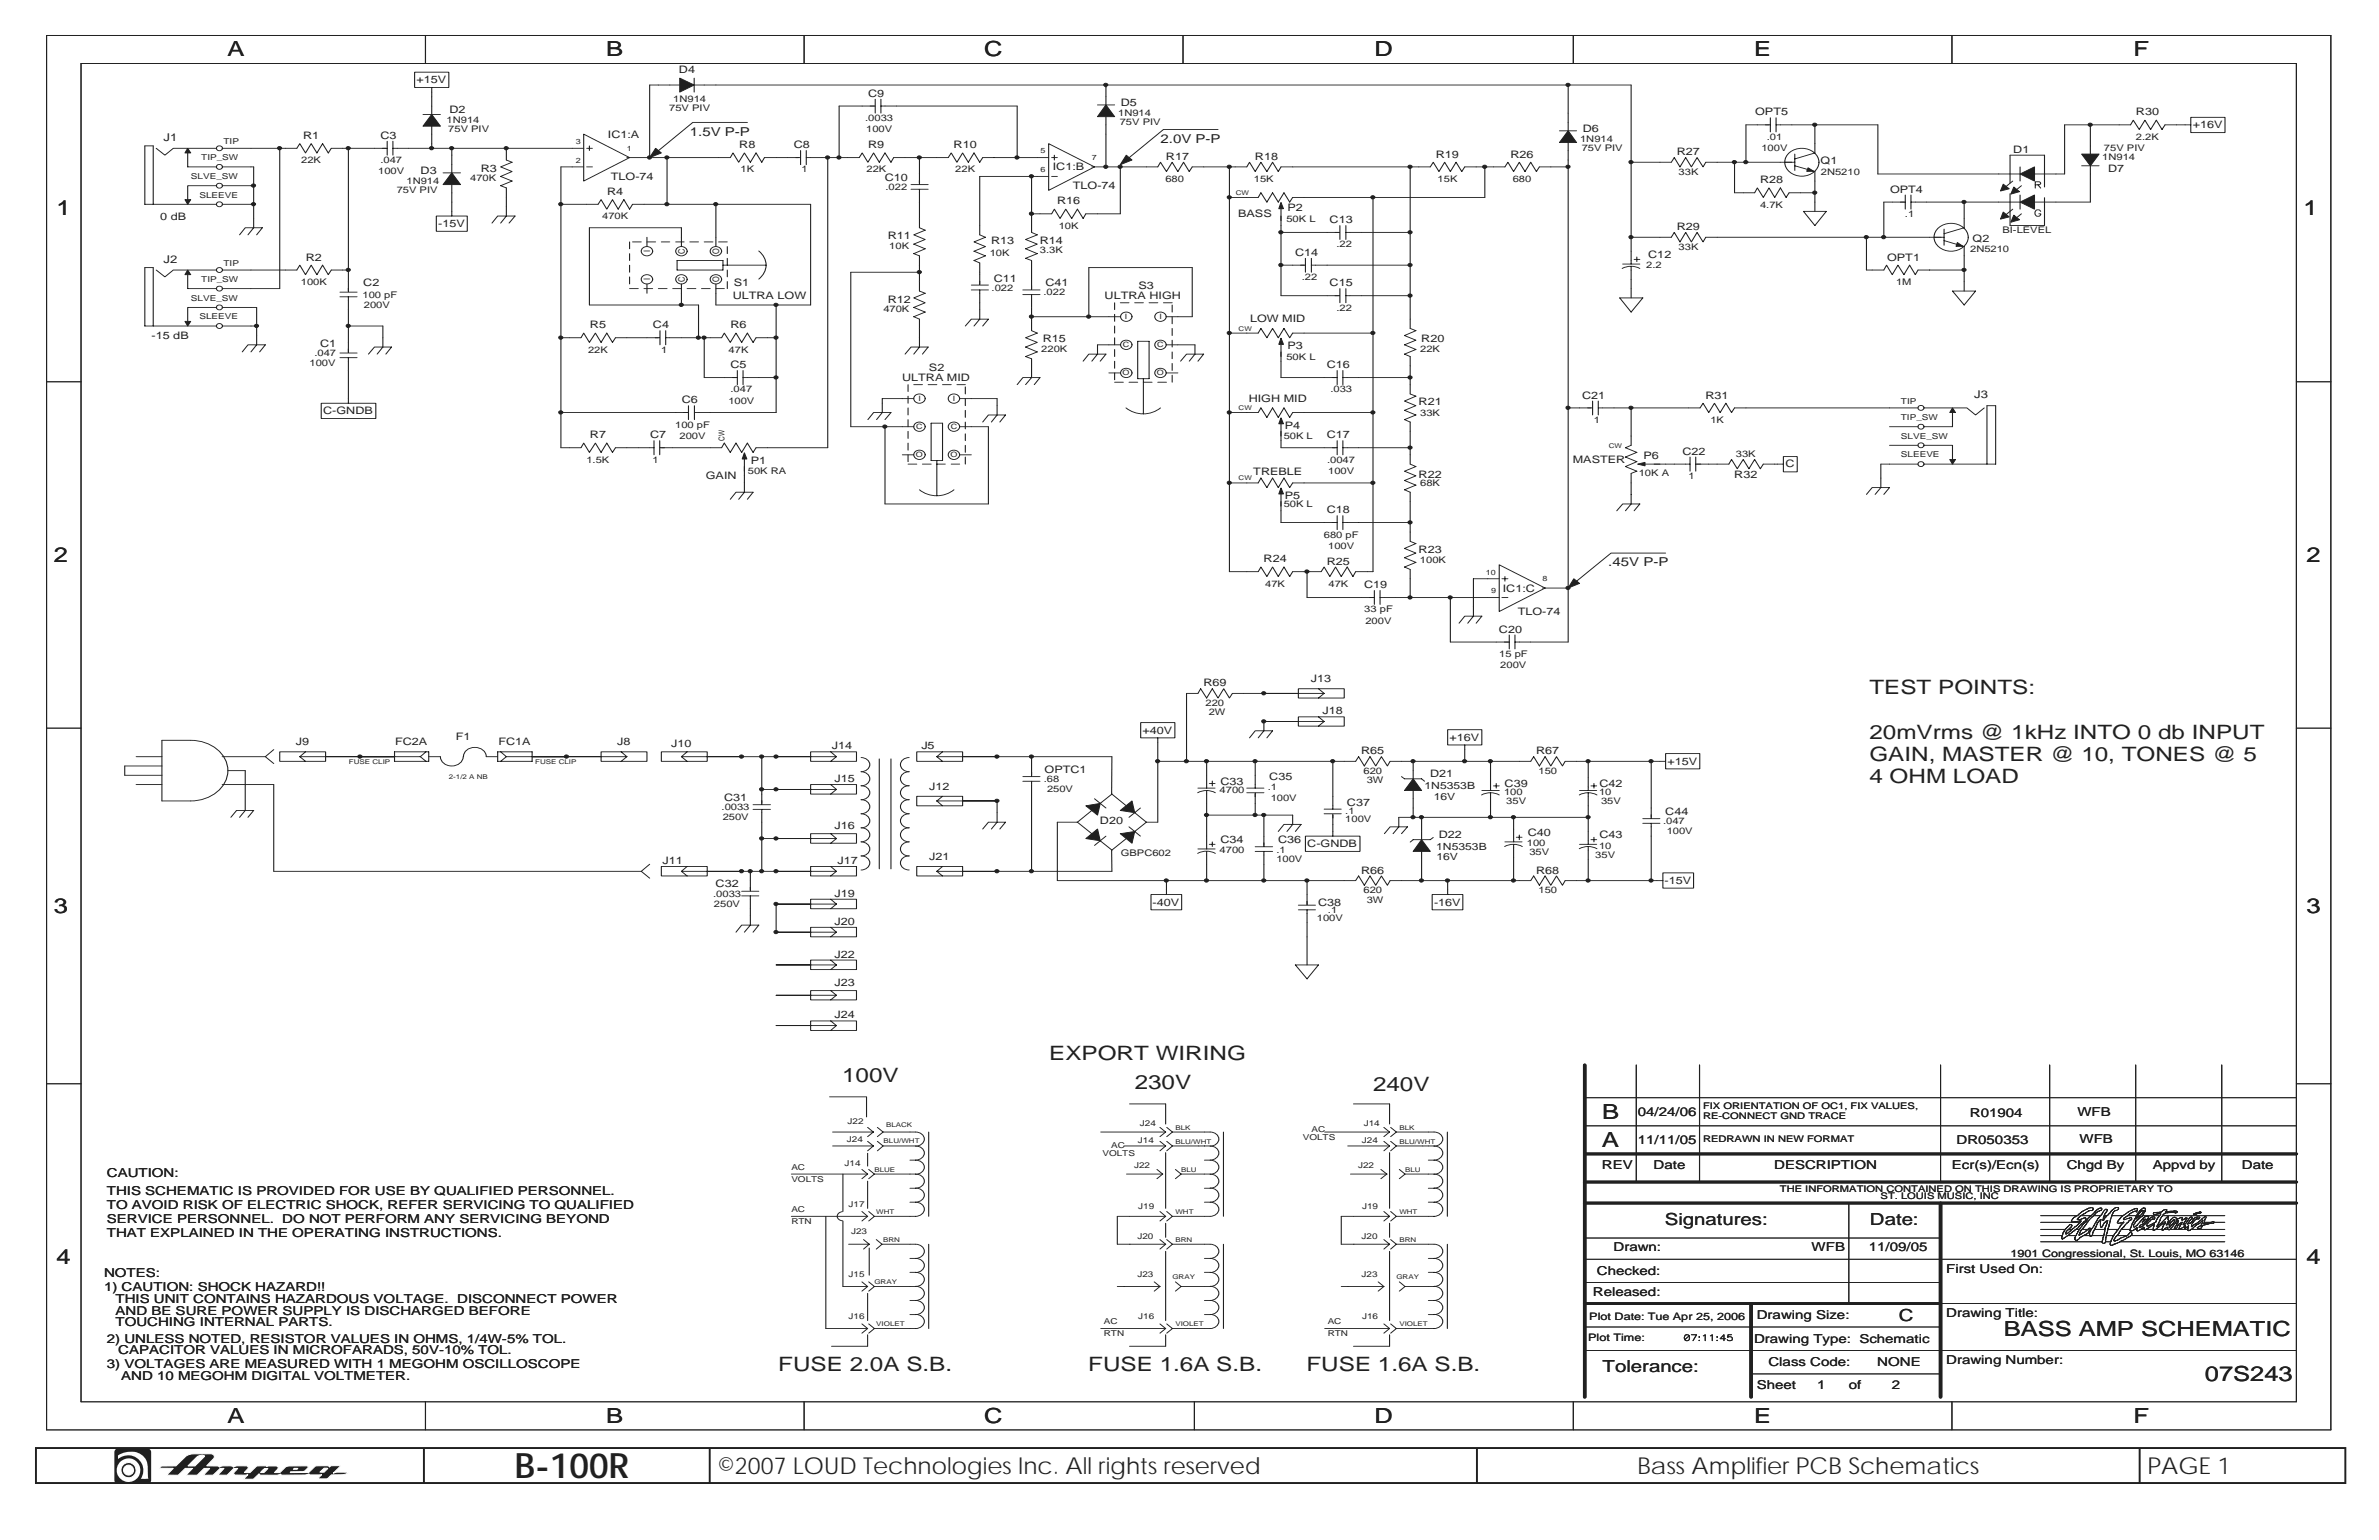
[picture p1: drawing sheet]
<svg xmlns="http://www.w3.org/2000/svg" width="432mm" height="279mm" viewBox="0 0 432 279" stroke-linecap="round" stroke-linejoin="round" font-family="sans-serif">
<defs><g id="words">
<text font-size="6.3" fill="#231f20" x="93.5" y="268.2">B-100R</text>
<g font-size="4.2" fill="#231f20">
<text x="130.2" y="267.5">©2007 LOUD Technologies Inc. All rights reserved</text>
<text x="297.2" y="267.5">Bass Amplifer PCB Schematics</text>
<text x="318.7" y="267.5">i</text>
<text x="389.8" y="267.5">PAGE 1</text>
</g>
<g font-size="3.8" fill="#231f20">
<text x="41.3" y="10.2">A</text>
<text x="110" y="10.2">B</text>
<text x="178.7" y="10.2">C</text>
<text x="249.5" y="10.2">D</text>
<text x="318.4" y="10.2">E</text>
<text x="387.2" y="10.2">F</text>
<text x="10.3" y="39.1">1</text>
<text x="418.1" y="39.1">1</text>
<text x="9.8" y="101.9">2</text>
<text x="418.6" y="101.9">2</text>
<text x="9.8" y="165.6">3</text>
<text x="418.6" y="165.6">3</text>
<text x="290.8" y="202.9">B</text>
<text x="290.7" y="208">A</text>
<text x="10.3" y="229.3">4</text>
<text x="418.6" y="229.3">4</text>
<text x="363.7" y="242.4">BASS AMP SCHEMATIC</text>
<text x="400.2" y="250.5">07S243</text>
<text x="41.3" y="258.1">A</text>
<text x="110" y="258.1">B</text>
<text x="178.7" y="258.1">C</text>
<text x="249.5" y="258.1">D</text>
<text x="318.4" y="258.1">E</text>
<text x="387.2" y="258.1">F</text>
</g>
<g font-size="3.6" fill="#231f20">
<text x="339.3" y="126">TEST POINTS:</text>
<text x="339.3" y="134">20mVrms @ 1kHz INTO 0 db INPUT</text>
<text x="339.3" y="138">GAIN, MASTER @ 10, TONES @ 5</text>
<text x="339.3" y="142">4 OHM LOAD</text>
<text x="152.8" y="196.3">100V</text>
<text x="190.4" y="192.4">EXPORT WIRING</text>
<text x="206" y="197.6">230V</text>
<text x="249.2" y="198">240V</text>
<text x="141.3" y="248.8">FUSE 2.0A S.B.</text>
<text x="197.5" y="248.8">FUSE 1.6A S.B.</text>
<text x="237.1" y="248.8">FUSE 1.6A S.B.</text>
</g>
<g font-size="3" fill="#231f20">
<text x="302.2" y="222.2">Signatures:</text>
<text x="339.4" y="222.2">Date:</text>
<text x="344.6" y="239.7">C</text>
<text x="290.9" y="248.9">Tolerance:</text>
</g>
<g font-size="2.2" fill="#231f20">
<text x="125.2" y="24.6">1.5V P-P</text>
<text x="210.6" y="25.9">2.0V P-P</text>
<text x="291.9" y="102.8">.45V P-P</text>
<text x="297.3" y="202.4">04/24/06</text>
<text x="357.5" y="202.6">R01904</text>
<text x="377" y="202.4">WFB</text>
<text x="297.3" y="207.5">11/11/05</text>
<text x="355.1" y="207.5">DR050353</text>
<text x="377.4" y="207.3">WFB</text>
<text x="19.4" y="213.5">CAUTION:</text>
<text x="290.7" y="212.2">REV</text>
<text x="300.1" y="212.2">Date</text>
<text x="322" y="212.2">DESCRIPTION</text>
<text x="354.3" y="212.2">Ecr(s)/Ecn(s)</text>
<text x="375.1" y="212.2">Chgd By</text>
<text x="390.7" y="212.2">Appvd by</text>
<text x="406.9" y="212.2">Date</text>
<text x="19.4" y="219.4">TO AVOID RISK OF ELECTRIC SHOCK, REFER SERVICING TO QUALIFIED</text>
<text x="19.4" y="222">SERVICE PERSONNEL. DO NOT PERFORM ANY SERVICING BEYOND</text>
<text x="19.4" y="216.9">THIS SCHEMATIC IS PROVIDED FOR USE BY QUALIFIED PERSONNEL.</text>
<text x="19.4" y="224.5">THAT EXPLAINED IN THE OPERATING INSTRUCTIONS.</text>
<text x="292.9" y="227">Drawn:</text>
<text x="328.8" y="227">WFB</text>
<text x="339.2" y="227">11/09/05</text>
<text x="18.9" y="231.7">NOTES:</text>
<text x="289.9" y="231.3">Checked:</text>
<text x="353.3" y="230.9">First Used On:</text>
<text x="18.9" y="234.3">1) CAUTION: SHOCK HAZARD!!</text>
<text x="21" y="238.5">AND BE SURE POWER SUPPLY IS DISCHARGED BEFORE</text>
<text x="21" y="236.4">THIS UNIT CONTAINS HAZARDOUS VOLTAGE. DISCONNECT POWER</text>
<text x="289.1" y="235.1">Released:</text>
<text x="318.9" y="239.4">Drawing Size:</text>
<text x="353.3" y="238.9">Drawing Title:</text>
<text x="19.4" y="243.6">2) UNLESS NOTED, RESISTOR VALUES IN OHMS, 1/4W-5% TOL.</text>
<text x="21" y="240.6">TOUCHING INTERNAL PARTS.</text>
<text x="21.5" y="245.7">CAPACITOR VALUES IN MICROFARADS, 50V-10% TOL.</text>
<text x="318.4" y="243.6">Drawing Type: Schematic</text>
<text x="19.4" y="248.3">3) VOLTAGES ARE MEASURED WITH 1 MEGOHM OSCILLOSCOPE</text>
<text x="22" y="250.4">AND 10 MEGOHM DIGITAL VOLTMETER.</text>
<text x="321" y="247.8">Class Code:</text>
<text x="340.7" y="247.8">NONE</text>
<text x="353.3" y="247.4">Drawing Number:</text>
<text x="318.9" y="252.1">Sheet</text>
<text x="329.8" y="252.1">1</text>
<text x="335.6" y="252.1">of</text>
<text x="343.4" y="252.1">2</text>
</g>
<g font-size="1.9" fill="#231f20">
<text x="75.6" y="15.1">+15V</text>
<text x="123.2" y="13.3">D4</text>
<text x="157.6" y="17.6">C9</text>
<text x="81.6" y="20.5">D2</text>
<text x="203.4" y="19.2">D5</text>
<text x="287.3" y="23.9">D6</text>
<text x="318.6" y="20.9">OPT5</text>
<text x="387.7" y="20.9">R30</text>
<text x="398" y="23.3">+16V</text>
<text x="29.7" y="25.6">J1</text>
<text x="55" y="25.2">R1</text>
<text x="69" y="25.2">C3</text>
<text x="110.3" y="25">IC1:A</text>
<text x="134.2" y="26.9">R8</text>
<text x="144.1" y="26.9">C8</text>
<text x="157.6" y="26.9">R9</text>
<text x="173.1" y="26.9">R10</text>
<text x="211.6" y="29">R17</text>
<text x="227.8" y="29">R18</text>
<text x="260.6" y="28.6">R19</text>
<text x="274.1" y="28.6">R26</text>
<text x="304.3" y="28.2">R27</text>
<text x="330.4" y="29.8">Q1</text>
<text x="365.4" y="27.7">D1</text>
<text x="76.3" y="31.6">D3</text>
<text x="87.3" y="31.1">R3</text>
<text x="110.2" y="35.4">R4</text>
<text x="110.9" y="32.6">TLO-74</text>
<text x="160.6" y="32.8">C10</text>
<text x="191.1" y="30.9">IC1:B</text>
<text x="194.7" y="34.3">TLO-74</text>
<text x="319.5" y="33.3">R28</text>
<text x="343.1" y="34.9">OPT4</text>
<text x="382.6" y="31.1">D7</text>
<text x="29.1" y="39.8">0 dB</text>
<text x="79.5" y="41.2">-15V</text>
<text x="191.9" y="37.1">R16</text>
<text x="224.7" y="39.4">BASS</text>
<text x="233.7" y="38.4">P2</text>
<text x="241.3" y="40.5">C13</text>
<text x="304.3" y="41.7">R29</text>
<text x="29.7" y="47.6">J2</text>
<text x="55.5" y="47.3">R2</text>
<text x="161.1" y="43.5">R11</text>
<text x="179.9" y="44.3">R13</text>
<text x="188.7" y="44.3">R14</text>
<text x="235.1" y="46.4">C14</text>
<text x="299.2" y="46.8">C12</text>
<text x="342.5" y="47.3">OPT1</text>
<text x="358" y="43.9">Q2</text>
<text x="65.9" y="51.9">C2</text>
<text x="133.2" y="51.9">S1</text>
<text x="180.4" y="51.1">C11</text>
<text x="189.7" y="51.9">C41</text>
<text x="206.6" y="52.4">S3</text>
<text x="241.3" y="51.9">C15</text>
<text x="107.1" y="59.6">R5</text>
<text x="118.5" y="59.6">C4</text>
<text x="132.6" y="59.6">R6</text>
<text x="133" y="54.3">ULTRA LOW</text>
<text x="161.1" y="54.9">R12</text>
<text x="200.5" y="54.3">ULTRA HIGH</text>
<text x="226.9" y="58.5">LOW MID</text>
<text x="27.5" y="61.5">-15 dB</text>
<text x="58.1" y="63">C1</text>
<text x="189.3" y="62.1">R15</text>
<text x="233.7" y="63.4">P3</text>
<text x="258" y="62.1">R20</text>
<text x="132.6" y="66.8">C5</text>
<text x="163.7" y="69.1">ULTRA MID</text>
<text x="168.6" y="67.2">S2</text>
<text x="240.8" y="66.8">C16</text>
<text x="58.7" y="75.2">C-GNDB</text>
<text x="123.7" y="73.2">C6</text>
<text x="226.6" y="72.9">HIGH MID</text>
<text x="233.2" y="77.8">P4</text>
<text x="257.5" y="73.6">R21</text>
<text x="287.1" y="72.3">C21</text>
<text x="309.6" y="72.3">R31</text>
<text x="358.3" y="72.3">J3</text>
<text x="107.1" y="79.5">R7</text>
<text x="118" y="79.5">C7</text>
<text x="240.8" y="79.5">C17</text>
<text x="285.5" y="84">MASTER</text>
<text x="298.3" y="83.3">P6</text>
<text x="305.4" y="82.5">C22</text>
<text x="128.1" y="86.9">GAIN</text>
<text x="136.3" y="84.2">P1</text>
<text x="227.5" y="86.1">TREBLE</text>
<text x="257.5" y="86.7">R22</text>
<text x="314.8" y="86.7">R32</text>
<text x="324.1" y="84.8">C</text>
<text x="233.2" y="90.5">P5</text>
<text x="240.8" y="93.1">C18</text>
<text x="257.5" y="100.3">R23</text>
<text x="229.4" y="102">R24</text>
<text x="240.8" y="102.4">R25</text>
<text x="247.6" y="106.7">C19</text>
<text x="272.8" y="107.3">IC1:C</text>
<text x="275.5" y="111.6">TLO-74</text>
<text x="272.1" y="114.8">C20</text>
<text x="218.4" y="124.5">R69</text>
<text x="237.9" y="123.8">J13</text>
<text x="240" y="129.6">J18</text>
<text x="53.7" y="135.2">J9</text>
<text x="71.7" y="135.1">FC2A</text>
<text x="82.7" y="134.3">F1</text>
<text x="90.5" y="135.1">FC1A</text>
<text x="112" y="135.2">J8</text>
<text x="121.8" y="135.6">J10</text>
<text x="151" y="136">J14</text>
<text x="167.2" y="136">J5</text>
<text x="207.4" y="133.1">+40V</text>
<text x="247" y="136.8">R65</text>
<text x="263.1" y="134.4">+16V</text>
<text x="278.8" y="136.8">R67</text>
<text x="151.5" y="141.9">J15</text>
<text x="168.7" y="143.3">J12</text>
<text x="189.6" y="140.2">OPTC1</text>
<text x="221.5" y="142.3">C33</text>
<text x="230.4" y="141.5">C35</text>
<text x="259.6" y="141.1">D21</text>
<text x="273.1" y="142.8">C39</text>
<text x="290.3" y="142.8">C42</text>
<text x="302.7" y="138.7">+15V</text>
<text x="131.4" y="145.3">C31</text>
<text x="199.6" y="149.6">D20</text>
<text x="244.5" y="146.2">C37</text>
<text x="302.3" y="147.8">C44</text>
<text x="151.5" y="150.4">J16</text>
<text x="168.7" y="156">J21</text>
<text x="221.5" y="152.9">C34</text>
<text x="232" y="152.9">C36</text>
<text x="237.3" y="153.7">C-GNDB</text>
<text x="261.1" y="152.1">D22</text>
<text x="277.3" y="151.7">C40</text>
<text x="290.3" y="152.1">C43</text>
<text x="120.2" y="156.8">J11</text>
<text x="129.9" y="161">C32</text>
<text x="152" y="156.8">J17</text>
<text x="247" y="158.5">R66</text>
<text x="278.8" y="158.5">R68</text>
<text x="302.1" y="160.4">-15V</text>
<text x="151.5" y="167.8">J20</text>
<text x="151.5" y="162.7">J19</text>
<text x="209.2" y="164.3">-40V</text>
<text x="239.3" y="164.4">C38</text>
<text x="260.3" y="164.3">-16V</text>
<text x="151.5" y="173.7">J22</text>
<text x="151.5" y="178.8">J23</text>
<text x="151.5" y="184.8">J24</text>
<text x="364.9" y="228">1901 Congressional, St. Louis, MO 63146</text>
<text x="288.5" y="239.5">Plot Date: Tue Apr 25, 2006</text>
<text x="288.3" y="243.4">Plot Time:</text>
</g>
<g font-size="1.8" fill="#231f20">
<text x="258.6" y="143.2">1N5353B</text>
<text x="260.2" y="145.1">16V</text>
<text x="260.7" y="154.2">1N5353B</text>
<text x="260.7" y="156.1">16V</text>
</g>
<g font-size="1.7" fill="#231f20">
<text x="81.1" y="22.3">1N914</text>
<text x="81.4" y="24">75V PIV</text>
<text x="121.5" y="20.2">75V PIV</text>
<text x="122.2" y="18.5">1N914</text>
<text x="157" y="22">.0033</text>
<text x="157.2" y="24">100V</text>
<text x="202.9" y="21">1N914</text>
<text x="203.2" y="22.7">75V PIV</text>
<text x="54.7" y="29.6">22K</text>
<text x="69" y="29.6">.047</text>
<text x="286.8" y="25.7">1N914</text>
<text x="287.1" y="27.4">75V PIV</text>
<text x="319.7" y="27.4">100V</text>
<text x="320.7" y="25.3">.01</text>
<text x="381.6" y="29.1">1N914</text>
<text x="381.9" y="27.4">75V PIV</text>
<text x="387.7" y="25.3">2.2K</text>
<text x="68.7" y="31.6">100V</text>
<text x="72" y="35">75V PIV</text>
<text x="73.8" y="33.3">1N914</text>
<text x="85.4" y="32.8">470K</text>
<text x="134.4" y="31.3">1K</text>
<text x="145.5" y="31.3">1</text>
<text x="157.3" y="31.3">22K</text>
<text x="160.7" y="34.5">.022</text>
<text x="173.4" y="31.3">22K</text>
<text x="211.5" y="33">680</text>
<text x="227.6" y="33">15K</text>
<text x="260.9" y="33">15K</text>
<text x="274.6" y="33">680</text>
<text x="304.7" y="31.7">33K</text>
<text x="330.5" y="31.7">2N5210</text>
<text x="109.3" y="39.8">470K</text>
<text x="192.2" y="41.5">10K</text>
<text x="233.5" y="40.2">50K L</text>
<text x="319.5" y="37.7">4.7K</text>
<text x="345.8" y="39.4">.1</text>
<text x="161.4" y="45.1">10K</text>
<text x="179.6" y="46.4">10K</text>
<text x="188.8" y="46">3.3K</text>
<text x="242.6" y="44.9">.22</text>
<text x="304.7" y="45.3">33K</text>
<text x="357.6" y="45.7">2N5210</text>
<text x="363.5" y="42.3">BI-LEVEL</text>
<text x="54.6" y="51.7">100K</text>
<text x="180" y="52.8">.022</text>
<text x="189.4" y="53.6">.022</text>
<text x="236.3" y="50.8">.22</text>
<text x="298.8" y="48.7">2.2</text>
<text x="344.1" y="51.7">1M</text>
<text x="65.8" y="54.1">100 pF</text>
<text x="66" y="55.8">200V</text>
<text x="160.3" y="56.6">470K</text>
<text x="242.6" y="56.3">.22</text>
<text x="57.1" y="64.7">.047</text>
<text x="106.7" y="64">22K</text>
<text x="120" y="64">1</text>
<text x="132.3" y="64">47K</text>
<text x="189" y="63.8">220K</text>
<text x="233.5" y="65.3">50K L</text>
<text x="257.8" y="63.8">22K</text>
<text x="56.2" y="66.5">100V</text>
<text x="132.6" y="71.2">.047</text>
<text x="241.5" y="71.2">.033</text>
<text x="122.5" y="77.6">100 pF</text>
<text x="132.2" y="73.2">100V</text>
<text x="257.8" y="75.5">33K</text>
<text x="289.3" y="76.7">1</text>
<text x="310.4" y="76.7">1K</text>
<text x="106.4" y="83.9">1.5K</text>
<text x="118.4" y="83.9">1</text>
<text x="123.3" y="79.6">200V</text>
<text x="233" y="79.7">50K L</text>
<text x="240.9" y="83.9">.0047</text>
<text x="315.1" y="82.9">33K</text>
<text x="135.8" y="86.1">50K RA</text>
<text x="241.1" y="86">100V</text>
<text x="257.8" y="88.2">68K</text>
<text x="297.4" y="86.3">10K A</text>
<text x="306.5" y="86.9">1</text>
<text x="233" y="92">50K L</text>
<text x="240.3" y="97.5">680 pF</text>
<text x="241.1" y="99.5">100V</text>
<text x="229.6" y="106.4">47K</text>
<text x="241.1" y="106.4">47K</text>
<text x="257.7" y="102.2">100K</text>
<text x="247.6" y="111.1">33 pF</text>
<text x="247.8" y="113.2">200V</text>
<text x="272.1" y="119.2">15 pF</text>
<text x="272.3" y="121.2">200V</text>
<text x="218.8" y="128.1">220</text>
<text x="219.4" y="129.8">2W</text>
<text x="189.4" y="141.9">.68</text>
<text x="190" y="143.7">250V</text>
<text x="221.4" y="143.8">4700</text>
<text x="230.1" y="143.3">.1</text>
<text x="247.5" y="140.4">620</text>
<text x="248.1" y="142.1">3W</text>
<text x="279.3" y="140.4">150</text>
<text x="131" y="147">.0033</text>
<text x="131.2" y="148.8">250V</text>
<text x="230.6" y="145.4">100V</text>
<text x="244.2" y="147.6">.1</text>
<text x="244.2" y="149.2">100V</text>
<text x="273" y="144.2">100</text>
<text x="273.4" y="145.8">35V</text>
<text x="290.2" y="144.2">10</text>
<text x="290.6" y="145.8">35V</text>
<text x="301.9" y="149.6">.047</text>
<text x="203.4" y="155.2">GBPC602</text>
<text x="221.4" y="154.8">4700</text>
<text x="231.7" y="154.7">.1</text>
<text x="277.1" y="153.5">100</text>
<text x="277.6" y="155.2">35V</text>
<text x="289.6" y="155.6">35V</text>
<text x="290.2" y="154">10</text>
<text x="302.5" y="151.3">100V</text>
<text x="231.7" y="156.4">100V</text>
<text x="129.4" y="162.7">.0033</text>
<text x="129.6" y="164.5">250V</text>
<text x="239" y="167">100V</text>
<text x="241" y="165.7">.1</text>
<text x="247.5" y="162.1">620</text>
<text x="248.1" y="163.7">3W</text>
<text x="279.3" y="162.1">150</text>
<text x="309.1" y="201.1">FIX ORIENTATION OF OC1, FIX VALUES,</text>
<text x="309.1" y="202.9">RE-CONNECT GND TRACE</text>
<text x="309.1" y="207.1">REDRAWN IN NEW FORMAT</text>
<text x="323.1" y="216.2">THE INFORMATION CONTAINED ON THIS DRAWING IS PROPRIETARY TO</text>
<text x="341.3" y="217.5">ST. LOUIS MUSIC, INC</text>
</g>
<g font-size="1.6" fill="#231f20">
<text x="118" y="45.8" transform="rotate(-90 118 45.8)">I</text>
<text x="124.3" y="46.1" transform="rotate(-90 124.3 46.1)">C</text>
<text x="130.5" y="46.1" transform="rotate(-90 130.5 46.1)">O</text>
<text x="118" y="50.8" transform="rotate(-90 118 50.8)">I</text>
<text x="124.3" y="51.2" transform="rotate(-90 124.3 51.2)">C</text>
<text x="130.5" y="51.2" transform="rotate(-90 130.5 51.2)">O</text>
</g>
<g font-size="1.5" fill="#231f20">
<text x="36.5" y="29.1">TIP_SW</text>
<text x="40.6" y="26.1">TIP</text>
<text x="34.7" y="32.5">SLVE_SW</text>
<text x="36.2" y="35.9">SLEEVE</text>
<text x="36.5" y="51.2">TIP_SW</text>
<text x="40.6" y="48.2">TIP</text>
<text x="34.7" y="54.6">SLVE_SW</text>
<text x="36.2" y="57.9">SLEEVE</text>
<text x="345" y="73.2">TIP</text>
<text x="345" y="76.2">TIP_SW</text>
<text x="131.5" y="79.9" transform="rotate(-90 131.5 79.9)">CW</text>
<text x="345" y="79.6">SLVE_SW</text>
<text x="345" y="83">SLEEVE</text>
<text x="153.8" y="203.9">J22</text>
<text x="153.7" y="207.3">J24</text>
<text x="200.1" y="209.7">VOLTS</text>
<text x="201.7" y="208.2">AC</text>
<text x="206.5" y="207.3">J14</text>
<text x="206.9" y="204.3">J24</text>
<text x="236.4" y="206.9">VOLTS</text>
<text x="238" y="205.5">AC</text>
<text x="247.2" y="207.3">J24</text>
<text x="247.5" y="204.3">J14</text>
<text x="143.6" y="214.4">VOLTS</text>
<text x="143.6" y="212.2">AC</text>
<text x="153.3" y="211.5">J14</text>
<text x="205.9" y="212">J22</text>
<text x="246.5" y="212">J22</text>
<text x="143.6" y="219.9">AC</text>
<text x="154" y="219">J17</text>
<text x="206.6" y="219.4">J19</text>
<text x="247.2" y="219.4">J19</text>
<text x="143.6" y="222">RTN</text>
<text x="154.5" y="224">J23</text>
<text x="206.4" y="224.8">J20</text>
<text x="247.1" y="224.8">J20</text>
<text x="154" y="231.8">J15</text>
<text x="206.4" y="231.6">J23</text>
<text x="247.1" y="231.6">J23</text>
<text x="154" y="239.4">J16</text>
<text x="206.6" y="239.4">J16</text>
<text x="247.2" y="239.4">J16</text>
<text x="200.3" y="240.3">AC</text>
<text x="200.3" y="242.4">RTN</text>
<text x="241" y="240.3">AC</text>
<text x="241" y="242.4">RTN</text>
</g>
<g font-size="1.3" fill="#231f20">
<text x="104.5" y="29.5">2</text>
<text x="104.5" y="26.1">3</text>
<text x="113.8" y="27.4">1</text>
<text x="188.9" y="27.8">5</text>
<text x="198.2" y="29.1">7</text>
<text x="188.9" y="31.2">6</text>
<text x="204.2" y="57.9">I</text>
<text x="210.4" y="57.9">I</text>
<text x="203.8" y="63">C</text>
<text x="210" y="63">C</text>
<text x="203.7" y="68.1">O</text>
<text x="210" y="68.1">O</text>
<text x="166.3" y="77.8">C</text>
<text x="166.7" y="72.7">I</text>
<text x="172.6" y="77.8">C</text>
<text x="172.9" y="72.7">I</text>
<text x="166.2" y="82.9">O</text>
<text x="172.5" y="82.9">O</text>
<text x="269.7" y="104.2">10</text>
<text x="270.6" y="107.6">9</text>
<text x="279.9" y="105.5">8</text>
</g>
<g font-size="1.2" fill="#231f20">
<text x="224.3" y="35.4">CW</text>
<text x="224.8" y="60">CW</text>
<text x="224.8" y="74.4">CW</text>
<text x="292" y="81.2">CW</text>
<text x="224.8" y="87.1">CW</text>
<text x="63.3" y="138.7">FUSE CLIP</text>
<text x="81.5" y="141.3">2-1/2 A NB</text>
<text x="97.1" y="138.7">FUSE CLIP</text>
<text x="160.4" y="207.3">BLU/WHT</text>
<text x="160.8" y="204.5">BLACK</text>
<text x="213.3" y="204.9">BLK</text>
<text x="213.3" y="207.5">BLU/WHT</text>
<text x="254" y="204.9">BLK</text>
<text x="254" y="207.5">BLU/WHT</text>
<text x="158.7" y="212.6">BLUE</text>
<text x="214.4" y="212.6">BLU</text>
<text x="255" y="212.6">BLU</text>
<text x="159.1" y="220.2">WHT</text>
<text x="213.3" y="220.2">WHT</text>
<text x="254" y="220.2">WHT</text>
<text x="160.3" y="225.3">BRN</text>
<text x="213.3" y="225.3">BRN</text>
<text x="254" y="225.3">BRN</text>
<text x="158.7" y="233">GRAY</text>
<text x="212.8" y="232.1">GRAY</text>
<text x="253.4" y="232.1">GRAY</text>
<text x="159.1" y="240.6">VIOLET</text>
<text x="213.3" y="240.6">VIOLET</text>
<text x="254" y="240.6">VIOLET</text>
</g>
</g></defs>
<path d="M6.3 269.1h419.6M6.3 262.7h419.6M6.5 262.9v6M76.9 262.9v6M128.8 262.9v6M268.1 262.9v6M388.4 262.9v6M425.7 262.9v6" fill="none" stroke="#231f20" stroke-width=".35"/>
<g fill="#231f20">
<path d="M21.4 264.1a3.5 3.5 0 0 1 5.2 .9l.2 .9 .1 2.4h-1.3a2.77 2.77 0 0 0-.5-3.6 2.77 2.77 0 0 0-3.7 0zM21.2 266.7a2.15 2.15 0 0 1 4.3 0 2.15 2.15 0 0 1-4.3 0zM21 263l-.2 .5v5.1a.69 .69 0 0 0 .6 .6h5.3a.69 .69 0 0 0 .7-.6v-5.1a.69 .69 0 0 0-.7-.7h-5.3z"/>
<path d="M22.4 266.7a.9 .9 0 0 1 1.8 0 .9 .9 0 0 1-1.8 0zM21.9 266.7a1.4 1.4 0 0 0 2.8 0 1.4 1.4 0 0 0-2.8 0z"/>
</g>
<g fill="none" stroke="#fff" stroke-width=".18">
<circle cx="23.3" cy="266.7" r="1.38"/>
<circle cx="23.3" cy="266.7" r=".9"/>
</g>
<path d="M58.1 267l.7 .1 .7-.7h-.7zM53.3 266.5v.1h.6l.1-.2zM47.7 266.8l-.4 .4h.6l.7-.7-.6-.1zM34.4 265.6l-.3 .4h1.3l1.7-1.8-.1-.1-.3-.1a1.74 1.74 0 0 0-1.6 .9zM28.9 266.3l.4-.3h2.6l1.8-1.8 .7-.3 3.9-.1a.53 .53 0 0 1 .6 .2 .53 .53 0 0 1-.1 .6l-1.3 1.3 1.2 .1a1.12 1.12 0 0 1 1.1 .2 3.6 3.6 0 0 1 2.6 0l.7-.3 1.7 .1 .3 .2-.1 .2-.6 .7 1 .1 1.2-1.2h3.7a.58 .58 0 0 1-.3 .9l-.2 .3h.9l1.1-1 .5-.2 3.4-.1 .2 .3a1.53 1.53 0 0 1-1.1 .8h-2l-.1 .1h3.3l1.4-1.2h2.1l.3 .2 .3-.2h1.7l-1.3 1.4 .7-.2h2a1.52 1.52 0 0 1-1.2 .5h-1.8l-.8 .7h-1.7l.7-.8-2.1 .1-.3-.2-.8 .2h-4l-.3-.2-.7 .3-2.9-.1-.3-.2-1 1h-1.7l.7-.9-.4 .1-2.1-.1a.78 .78 0 0 1 .5-.9v-.2h-.6l-1.3 1.2h-1.6l1.1-1.2h-.7l-1.2 1.2-1.7 .1v-.1l1-1.1-1-.1-1.2 1.2h-2l1.1-1.2h-1.3l-1.2 1.2h-2.1l1.1-1.2z" fill="#231f20"/>
<path d="M28.9 266.3l.4-.3h2.6l1.8-1.8 .7-.3 3.9-.1a.53 .53 0 0 1 .6 .2 .53 .53 0 0 1-.1 .6l-1.3 1.3 1.2 .1a1.12 1.12 0 0 1 1.1 .2 3.6 3.6 0 0 1 2.6 0l.7-.3 1.7 .1 .3 .2-.1 .2-.6 .7 1 .1 1.2-1.2h3.7a.58 .58 0 0 1-.3 .9l-.2 .3h.9l1.1-1 .5-.2 3.4-.1 .2 .3a1.53 1.53 0 0 1-1.1 .8h-2l-.1 .1h3.3l1.4-1.2h2.1l.3 .2 .3-.2h1.7l-1.3 1.4 .7-.2h2a1.52 1.52 0 0 1-1.2 .5h-1.8l-.8 .7h-1.7l.7-.8-2.1 .1-.3-.2-.8 .2h-4l-.3-.2-.7 .3-2.9-.1-.3-.2-1 1h-1.7l.7-.9-.4 .1-2.1-.1a.78 .78 0 0 1 .5-.9v-.2h-.6l-1.3 1.2h-1.6l1.1-1.2h-.7l-1.2 1.2-1.7 .1v-.1l1-1.1-1-.1-1.2 1.2h-2l1.1-1.2h-1.3l-1.2 1.2h-2.1l1.1-1.2zM34.4 265.6l.7-.7a1.63 1.63 0 0 1 2-.8l-1.7 1.9h-1.3zM47.7 266.8l.3-.4 .6 .1-.7 .7h-.6zM53.3 266.5l.7-.1-.1 .2h-.6zM58.1 267l.7-.6h.7l-.7 .7z" fill="none" stroke="#fff" stroke-width=".18"/>
<g fill="none" stroke="#231f20" stroke-width=".18">
<path d="M8.5 6.4h414.6v253h-414.6zM14.7 11.5h402.1v242.8h-402.1zM77.2 6.4v5.1M145.9 6.4v5.1M214.7 6.4v5.1M285.6 6.4v5.1M354.3 6.4v5.1M50.8 26.9h1M8.5 69.3h6.2M416.8 69.3h6.3M8.5 132.1h6.2M41.4 139.8h3.1"/>
<path d="M49.7 136l-1.5 1.3 1.5 1.2M416.8 132.1h6.3M42.9 147l-1 1.3M44.5 147l-1 1.3M8.5 196.6h6.2M287.6 199.2h129.2M297 193.2v21.3M308.5 193.2v21.3M352.2 193.2v21.3M372 193.2v21.3M387.6 193.2v21.3M403.3 193.2v21.3"/>
<path d="M416.8 196.6h6.3M287.6 204.3h129.2M335.6 218.3v18.2M382.1 219.5l.2-.1 .2 .2-.4 .6-.4 1.2 1.4-1.4a1.69 1.69 0 0 1 1.3-.9l.1 .2-.1 .1a1.64 1.64 0 0 0-1.2 1.6l-.9 3.4a1.41 1.41 0 0 1-.4 1.2l-.3-.1-.1-.2 .6-2.5 .5-1.4a1.89 1.89 0 0 0-1.1 1.2l-.2 .1-.1-.4 .1-1.1-.7 .8-.7 1.6a.51 .51 0 0 1-.6 .7 1.65 1.65 0 0 1 .6-1.7l.9-1.5zM388.5 219.8l.6-.2-.6 .9-.8 .7zM287.6 232.7h64.6M287.6 228.5h129.2M287.6 224.6h64.6M352.2 236.5h64.6M370.4 224.2h3.9M370.4 223h4.5M370.4 220.6h6.6"/>
<path d="M370.4 225.3h11.1M370.4 221.8h7.1M375.5 223h.6M375.8 222.7l.3-.3-.3-.2a3.3 3.3 0 0 0-1.6 2.5l.1 .1 1-.6M376.8 223h.6M377.4 223l-.4 .7a1.28 1.28 0 0 0-.3 1.3l.3 .1 1.1-.9M377.5 221.8l-1.8 1.6-.7 .5a1.3 1.3 0 0 1 .7-1.1l.2-.1M377.5 221.8l.2-.3-1.7 .2a1.79 1.79 0 0 1 1.2-1.3l.9-.7a2.11 2.11 0 0 1 1.8-.5v.2a.36 .36 0 0 1-.5 .2l-.3 .1a5.3 5.3 0 0 0-2.1 1.6l1.4-.3 .2 .1-.1 .3-.8 .7-.6 .7-1.8 1.4h1.5M377.7 220.6h1.9M377.9 223h1.1M378.1 224.2h1.2M379.4 223h.2"/>
<path d="M379.6 220.6l.8-.9a1.13 1.13 0 0 1 1-.5l.1 .2a4.3 4.3 0 0 0-1.9 1.5l-2 2.5-.3 .7 1-.5 .9-.8h.2v.2a1.56 1.56 0 0 1-1.3 1.2M379.6 220.6l-.5 .3-1.7 2.1M379.7 224.2h2.1M380.1 220.6h1.2M380.2 223h1.9M381.9 220.6h.6M382.2 225.3h.9M382.3 224.2h1.3M382.6 223h1.9M383.3 220.6h2M384.3 224.2a.95 .95 0 0 0-.5 1l1.1-.6a2.5 2.5 0 0 0 1.7-1h.2l.2 .2-.2 .4M384.5 223l-.9 1.3-.6 1.3 .1 .3h.4l1.1-.5 2.2-1.2"/>
<path d="M384.8 225.3h19M385 223h1.6M385.4 221.8l.1-.1-1 1.3M385.4 221.8h.1M386.2 220.6l1.1-.8 .3-.1 .2 .2 .1-.6a6 6 0 0 0-3.6 2.4v.2h.1l1-.1M386.2 220.6l-.7 .4-.1 .3 1.3-.4 .2 .1v.2l-.5 .3-.5 .6-1.1 1.2-.5 .9h1.7M386.2 220.6h1.6M386.8 224.2h17M387.4 223h.4M388 220.6h.5M388.6 223h.6M388.8 221.8l.6-.6-.5 .6"/>
<path d="M388.9 220.6h3.1M389.6 223h1.2M391.3 223h1.1M392.5 220.6h11.3M392.8 223h.7M392.9 221.8h.1M393.8 223h3.3M394.1 221.7l.4-.4h.2l-.1 .4-.9 1v-.5zM396 221.8h.1M397.7 223h6.1M398.2 220.2l1.1-.3 .2 .1-1.4 .5zM400.1 221.8l.1-.4 .2-.5-.1-.2-2.5 1.9a1.21 1.21 0 0 1 .5-1.2l.5-.3a.3 .3 0 0 0 .5-.2 1.21 1.21 0 0 0-1.5 .8l-.8 .4 .9-1.1v-.1l-.2-.1-1 1.2-.4 .2v-.1l.7-1.1-.2-.1-.8 .5 .1-.5h-.3l-.8 .5v-.4a.8 .8 0 0 0-1.2 .6l-.3 .5-.3 .2 .4-.9-.1-.7-2 1.8 .8-1.7a1.39 1.39 0 0 1 1.6-.8l.9 .1 .4-.3-.3-.1-1.8 .1 .2-.2v-.2l-.5 .1a1.57 1.57 0 0 1-1.5 .5h-.3l-.1 .3 1.3-.1-.1 .2-.5 .6a1.31 1.31 0 0 1-.9 1l-.9 .5-.1-.1v-.3l.3-.3a1.06 1.06 0 0 1 1-.6l.1-.4a1.15 1.15 0 0 0-1.3 .7l-1 1.1-.5 .1 .2-.4a3 3 0 0 0 1.5-1.5 1.14 1.14 0 0 0-1.4 .7l-1.3 1.2a.99 .99 0 0 1 .5-1.2l.3-.2a3 3 0 0 0 1.3-2 .69 .69 0 0 0-1 .3l-1.3 2.2-.5 1.4a1.32 1.32 0 0 0 1.3-.5l-.1 .4"/>
<path d="M400.1 221.8v.2l1.6-.4 .1 .1v.2l-1.2 .2a1.26 1.26 0 0 0-1.2 .8h-.4l-.2-.2a1.45 1.45 0 0 0 1-1.3l-.6 .6-1.9 1.3-.2-.1 .1-.8-.5 .5h-.2l.2-.6-.4 .4-.7 .3-.1-.1 .6-1.2a2.09 2.09 0 0 0-1.2 1.3h-.3l.8-1.6-.4 .2-1.3 1.5-.2-.1-.1-.4-.6 .5h-.4l.3-.8 .4-.5-.1-.1-2 1.5h-.2v-.2l.2-.9-1.6 1h-.2l-.1-.5-1 .7h-.2l-.1-.2M400.1 221.8h1.2M401.8 221.8h2M77.2 254.3v5.1M145.9 254.3v5.1M216.8 254.3v5.1M285.6 254.3v5.1M287.4 245h129.4M287.4 240.8h64.8M306.6 242.4l-.8 .6M307 242.2h.9l-.6 1M308.4 242.6h.1z"/>
<path d="M308.4 243.2h.1zM309.2 242.4l.3-.2v1M310.4 242.4l.4-.2v1M311.6 242.6h.1zM311.6 243.2h.1zM313.2 242.9h-1l.7-.7v1M314.3 242.2h-.7v.4a.43 .43 0 0 1 .6 0 .43 .43 0 0 1 0 .6h-.6l-.1-.2M317.8 249.3h34.4M354.3 254.3v5.1"/>
<circle cx="306.2" cy="242.7" r=".53"/>
</g>
<path d="M287.6 193.2v60.3M287.6 218.3h129.2M287.6 214.5h129.2M287.6 209.4h129.2M352.2 218.3v35.2M287.6 236.5h64.6M317.8 236.5v17" fill="none" stroke="#231f20" stroke-width=".58"/>
<circle cx="50.8" cy="26.9" r=".34" fill="#231f20"/>
<g fill="none" stroke="#231f20" stroke-width=".18">
<path d="M62.2 26.9h1"/>
<circle cx="50.8" cy="26.9" r=".34"/>
</g>
<circle cx="63.2" cy="26.9" r=".34" fill="#231f20"/>
<circle cx="63.2" cy="26.9" r=".34" fill="none" stroke="#231f20" stroke-width=".18"/>
<circle cx="65.4" cy="137.3" r=".34" fill="#231f20"/>
<g fill="none" stroke="#231f20" stroke-width=".18">
<path d="M78.4 26.1v.8h3.6v1.3M82 36.7v1.7"/>
<circle cx="65.4" cy="137.3" r=".34"/>
</g>
<circle cx="82" cy="26.9" r=".34" fill="#231f20"/>
<circle cx="82" cy="26.9" r=".34" fill="none" stroke="#231f20" stroke-width=".18"/>
<circle cx="78.4" cy="26.9" r=".34" fill="#231f20"/>
<g fill="none" stroke="#231f20" stroke-width=".18">
<path d="M78.4 16.7v.9M91.9 26.9v.4M91.9 35.8v1.7"/>
<circle cx="78.4" cy="26.9" r=".34"/>
</g>
<circle cx="91.9" cy="26.9" r=".34" fill="#231f20"/>
<circle cx="91.9" cy="26.9" r=".34" fill="none" stroke="#231f20" stroke-width=".18"/>
<circle cx="101.8" cy="74.8" r=".34" fill="#231f20"/>
<circle cx="101.8" cy="74.8" r=".34" fill="none" stroke="#231f20" stroke-width=".18"/>
<circle cx="101.8" cy="61.3" r=".34" fill="#231f20"/>
<circle cx="101.8" cy="61.3" r=".34" fill="none" stroke="#231f20" stroke-width=".18"/>
<circle cx="101.8" cy="37" r=".34" fill="#231f20"/>
<circle cx="101.8" cy="37" r=".34" fill="none" stroke="#231f20" stroke-width=".18"/>
<circle cx="102.8" cy="137.3" r=".34" fill="#231f20"/>
<g fill="none" stroke="#231f20" stroke-width=".18">
<path d="M117.9 15.4h1.6M123.7 61.3h3.1M117.9 156.8l-1.5 1.3 1.5 1.2"/>
<circle cx="102.8" cy="137.3" r=".34"/>
</g>
<circle cx="126.8" cy="61.3" r=".34" fill="#231f20"/>
<g fill="none" stroke="#231f20" stroke-width=".18">
<path d="M123.7 55.3h3.1"/>
<circle cx="126.8" cy="61.3" r=".34"/>
</g>
<circle cx="123.7" cy="55.3" r=".34" fill="#231f20"/>
<g fill="none" stroke="#231f20" stroke-width=".18">
<path d="M123.7 41.3v1.7M127.8 68.5h3.7M127.8 61.3h1.1"/>
<circle cx="123.7" cy="55.3" r=".34"/>
</g>
<circle cx="127.8" cy="61.3" r=".34" fill="#231f20"/>
<circle cx="127.8" cy="61.3" r=".34" fill="none" stroke="#231f20" stroke-width=".18"/>
<circle cx="129.9" cy="37" r=".34" fill="#231f20"/>
<g fill="none" stroke="#231f20" stroke-width=".18">
<path d="M134.6 158.1h3.7M136.2 158.1v1.7"/>
<circle cx="129.9" cy="37" r=".34"/>
</g>
<circle cx="134.6" cy="158.1" r=".34" fill="#231f20"/>
<circle cx="134.6" cy="158.1" r=".34" fill="none" stroke="#231f20" stroke-width=".18"/>
<circle cx="138.3" cy="158.1" r=".34" fill="#231f20"/>
<circle cx="138.3" cy="158.1" r=".34" fill="none" stroke="#231f20" stroke-width=".18"/>
<circle cx="136.2" cy="158.1" r=".34" fill="#231f20"/>
<circle cx="136.2" cy="158.1" r=".34" fill="none" stroke="#231f20" stroke-width=".18"/>
<circle cx="138.3" cy="152.1" r=".34" fill="#231f20"/>
<g fill="none" stroke="#231f20" stroke-width=".18">
<path d="M138.3 143.2v.9"/>
<circle cx="138.3" cy="152.1" r=".34"/>
</g>
<circle cx="138.3" cy="143.2" r=".34" fill="#231f20"/>
<g fill="none" stroke="#231f20" stroke-width=".18">
<path d="M134.6 137.3h3.7"/>
<circle cx="138.3" cy="143.2" r=".34"/>
</g>
<circle cx="134.6" cy="137.3" r=".34" fill="#231f20"/>
<circle cx="134.6" cy="137.3" r=".34" fill="none" stroke="#231f20" stroke-width=".18"/>
<circle cx="138.3" cy="137.3" r=".34" fill="#231f20"/>
<g fill="none" stroke="#231f20" stroke-width=".18">
<path d="M135.1 86.3v1.3"/>
<circle cx="138.3" cy="137.3" r=".34"/>
</g>
<circle cx="140.9" cy="169.1" r=".34" fill="#231f20"/>
<circle cx="140.9" cy="169.1" r=".34" fill="none" stroke="#231f20" stroke-width=".18"/>
<circle cx="140.9" cy="164" r=".34" fill="#231f20"/>
<circle cx="140.9" cy="164" r=".34" fill="none" stroke="#231f20" stroke-width=".18"/>
<circle cx="140.9" cy="158.1" r=".34" fill="#231f20"/>
<circle cx="140.9" cy="158.1" r=".34" fill="none" stroke="#231f20" stroke-width=".18"/>
<circle cx="140.9" cy="152.1" r=".34" fill="#231f20"/>
<circle cx="140.9" cy="152.1" r=".34" fill="none" stroke="#231f20" stroke-width=".18"/>
<circle cx="140.9" cy="143.2" r=".34" fill="#231f20"/>
<circle cx="140.9" cy="143.2" r=".34" fill="none" stroke="#231f20" stroke-width=".18"/>
<circle cx="140.9" cy="137.3" r=".34" fill="#231f20"/>
<circle cx="140.9" cy="137.3" r=".34" fill="none" stroke="#231f20" stroke-width=".18"/>
<circle cx="140.9" cy="68.5" r=".34" fill="#231f20"/>
<circle cx="140.9" cy="68.5" r=".34" fill="none" stroke="#231f20" stroke-width=".18"/>
<circle cx="140.9" cy="61.3" r=".34" fill="#231f20"/>
<circle cx="140.9" cy="61.3" r=".34" fill="none" stroke="#231f20" stroke-width=".18"/>
<circle cx="140.9" cy="55.3" r=".34" fill="#231f20"/>
<g fill="none" stroke="#231f20" stroke-width=".18">
<path d="M160.6 77.4h3.2M156.3 137.4a1.29 1.29 0 0 1 1.3 .6 1.29 1.29 0 0 1 0 1.5l-.8 .4-.5 .1M156.3 152.7a1.29 1.29 0 0 1 1.3 .6 1.29 1.29 0 0 1 0 1.5l-.8 .4-.5 .1M156.3 147.6a1.29 1.29 0 0 1 1.3 .6 1.29 1.29 0 0 1 0 1.5l-.8 .4-.5 .1M156.3 142.5a1.29 1.29 0 0 1 1.3 .6 1.29 1.29 0 0 1 0 1.5l-.8 .4-.5 .1M156.4 219.8l1.1 .9-1.1 .8M156.4 212.2l1.1 .8-1.1 .9M157.5 209.2v2.4M159.3 207.1l1 .8-1 .9M159.3 204.5l1 .9-1 .8M153 233.4h4.5M154 225.7h3.8"/>
<path d="M156.4 232.6l1.1 .8M156.7 224.9l1.1 .8M157.5 233.4l-1.1 .9M157.8 225.7l-1.1 .9M159.1 224.9l1 .8-1 .9M156.4 240.2l1.1 .8-1.1 .9"/>
<circle cx="140.9" cy="55.3" r=".34"/>
</g>
<circle cx="160.6" cy="77.4" r=".34" fill="#231f20"/>
<g fill="none" stroke="#231f20" stroke-width=".18">
<path d="M166.9 49.4v1.7M166.9 59.6v1.7M163.8 72.3h-3.7v.9M165.2 218.1a2.25 2.25 0 0 1 2.5 .9 1.37 1.37 0 0 1-1.5 1.7h-1M165.2 213a2.25 2.25 0 0 1 2.5 .9 1.37 1.37 0 0 1-1.5 1.7h-1M165.2 205.4h1M166.2 207.9a1.29 1.29 0 0 1 1.3 .6 1.29 1.29 0 0 1 0 1.4 2.47 2.47 0 0 1-2.3 .6M165.2 228.3a2.25 2.25 0 0 1 2.5 .9 1.37 1.37 0 0 1-1.5 1.7M165.2 238.5h1M165.2 233.4h1M165.2 230.8h1M165.2 225.7h1"/>
<path d="M166.2 238.5a1.29 1.29 0 0 1 1.3 .6 1.29 1.29 0 0 1 0 1.4 2.47 2.47 0 0 1-2.3 .5M166.2 233.4a1.29 1.29 0 0 1 1.3 .6 1.29 1.29 0 0 1 0 1.4 2.47 2.47 0 0 1-2.3 .5"/>
<circle cx="160.6" cy="77.4" r=".34"/>
</g>
<circle cx="166.9" cy="49.4" r=".34" fill="#231f20"/>
<circle cx="166.9" cy="49.4" r=".34" fill="none" stroke="#231f20" stroke-width=".18"/>
<circle cx="181" cy="158.1" r=".34" fill="#231f20"/>
<g fill="none" stroke="#231f20" stroke-width=".18">
<path d="M178.4 150.4l1-1.2h3.1l-1 1.2M181 147.4v1.8l-1.1 1.2"/>
<circle cx="181" cy="158.1" r=".34"/>
</g>
<circle cx="181" cy="145.3" r=".34" fill="#231f20"/>
<circle cx="181" cy="145.3" r=".34" fill="none" stroke="#231f20" stroke-width=".18"/>
<circle cx="181" cy="137.3" r=".34" fill="#231f20"/>
<g fill="none" stroke="#231f20" stroke-width=".18">
<path d="M177.8 49.4v.4M177.8 54.9v1.3M181 72.3v1.3"/>
<circle cx="181" cy="137.3" r=".34"/>
</g>
<circle cx="187.2" cy="158.1" r=".34" fill="#231f20"/>
<g fill="none" stroke="#231f20" stroke-width=".18">
<path d="M187.2 137.3v1.7"/>
<circle cx="187.2" cy="158.1" r=".34"/>
</g>
<circle cx="187.2" cy="137.3" r=".34" fill="#231f20"/>
<g fill="none" stroke="#231f20" stroke-width=".18">
<path d="M187.2 55.8v2.5"/>
<circle cx="187.2" cy="137.3" r=".34"/>
</g>
<circle cx="187.2" cy="57.4" r=".34" fill="#231f20"/>
<circle cx="187.2" cy="57.4" r=".34" fill="none" stroke="#231f20" stroke-width=".18"/>
<circle cx="187.2" cy="32" r=".34" fill="#231f20"/>
<g fill="none" stroke="#231f20" stroke-width=".18">
<path d="M187.2 32h1.1M197.6 57.5h3.7M199.2 62.6h2.1M191.9 149.2h3.6"/>
<circle cx="187.2" cy="32" r=".34"/>
</g>
<circle cx="197.6" cy="57.4" r=".34" fill="#231f20"/>
<g fill="none" stroke="#231f20" stroke-width=".18">
<path d="M198.7 30.3h2"/>
<circle cx="197.6" cy="57.4" r=".34"/>
</g>
<circle cx="200.7" cy="30.3" r=".34" fill="#231f20"/>
<g fill="none" stroke="#231f20" stroke-width=".18">
<path d="M200.7 15.4v.5"/>
<circle cx="200.7" cy="30.3" r=".34"/>
</g>
<circle cx="200.7" cy="15.4" r=".34" fill="#231f20"/>
<g fill="none" stroke="#231f20" stroke-width=".18">
<path d="M203.3 30.3h4.8M202.8 233.4h1.3M202.8 225.7h2.3M202.8 220.7h2.2"/>
<circle cx="200.7" cy="15.4" r=".34"/>
</g>
<circle cx="203.3" cy="30.3" r=".34" fill="#231f20"/>
<g fill="none" stroke="#231f20" stroke-width=".18">
<path d="M208.9 162.3h5.6v2.8h-5.6zM211.7 161.5v.8M210 212.2l1 .8-1 .9M210.5 219.8l1.1 .9-1.1 .8M210.5 207.1l1.1 .8-1.1 .9M210.5 204.5l1.1 .9-1.1 .8M211.8 219.8l1 .9-1 .8M211.8 207.1l1 .8-1 .9M211.8 204.5l1 .9-1 .8M213.3 212.2l1.1 .8-1.1 .9M209.5 232.6l1 .8-1 .9M210.5 224.9l1.1 .8-1.1 .9"/>
<path d="M211.8 224.9l1 .8-1 .9M213.3 232.6l1.1 .8-1.1 .9M210.5 240.2l1.1 .8-1.1 .9M211.8 240.2l1 .8-1 .9"/>
<circle cx="203.3" cy="30.3" r=".34"/>
</g>
<circle cx="211.7" cy="159.7" r=".34" fill="#231f20"/>
<circle cx="211.7" cy="159.7" r=".34" fill="none" stroke="#231f20" stroke-width=".18"/>
<circle cx="210.1" cy="138.1" r=".34" fill="#231f20"/>
<g fill="none" stroke="#231f20" stroke-width=".18">
<path d="M219 156.8v3M217.6 207.9h2M218.6 218.1h1M218.6 215.6h1M218.6 213h1M218.6 210.5h1M218.6 205.4h1M218.6 238.5h1M218.6 235.9h1M218.6 233.4h1M218.6 230.8h1M218.6 228.3h1"/>
<path d="M218.6 225.7h1M218.6 220.7h1M218.6 241h1"/>
<circle cx="210.1" cy="138.1" r=".34"/>
</g>
<circle cx="219" cy="159.7" r=".34" fill="#231f20"/>
<circle cx="219" cy="159.7" r=".34" fill="none" stroke="#231f20" stroke-width=".18"/>
<circle cx="219" cy="147.9" r=".34" fill="#231f20"/>
<g fill="none" stroke="#231f20" stroke-width=".18">
<path d="M215.4 138.1h3.6"/>
<circle cx="219" cy="147.9" r=".34"/>
</g>
<circle cx="215.4" cy="138.1" r=".34" fill="#231f20"/>
<circle cx="215.4" cy="138.1" r=".34" fill="none" stroke="#231f20" stroke-width=".18"/>
<circle cx="219" cy="138.1" r=".34" fill="#231f20"/>
<g fill="none" stroke="#231f20" stroke-width=".18">
<path d="M223.1 87.6h3.2M223.1 103.7h3.2"/>
<circle cx="219" cy="138.1" r=".34"/>
</g>
<circle cx="223.1" cy="87.6" r=".34" fill="#231f20"/>
<g fill="none" stroke="#231f20" stroke-width=".18">
<path d="M223.1 74.8h3.2"/>
<circle cx="223.1" cy="87.6" r=".34"/>
</g>
<circle cx="223.1" cy="74.8" r=".34" fill="#231f20"/>
<g fill="none" stroke="#231f20" stroke-width=".18">
<path d="M223.1 60.4h3.2"/>
<circle cx="223.1" cy="74.8" r=".34"/>
</g>
<circle cx="223.1" cy="60.4" r=".34" fill="#231f20"/>
<g fill="none" stroke="#231f20" stroke-width=".18">
<path d="M223.1 35.8h3.2"/>
<circle cx="223.1" cy="60.4" r=".34"/>
</g>
<circle cx="223.1" cy="35.8" r=".34" fill="#231f20"/>
<g fill="none" stroke="#231f20" stroke-width=".18">
<path d="M223.1 30.3h1.1"/>
<circle cx="223.1" cy="35.8" r=".34"/>
</g>
<circle cx="223.1" cy="30.3" r=".34" fill="#231f20"/>
<g fill="none" stroke="#231f20" stroke-width=".18">
<path d="M229.4 156.8v3"/>
<circle cx="223.1" cy="30.3" r=".34"/>
</g>
<circle cx="229.4" cy="159.7" r=".34" fill="#231f20"/>
<g fill="none" stroke="#231f20" stroke-width=".18">
<path d="M227.8 147.9h1.6"/>
<circle cx="229.4" cy="159.7" r=".34"/>
</g>
<circle cx="227.8" cy="147.9" r=".34" fill="#231f20"/>
<circle cx="227.8" cy="147.9" r=".34" fill="none" stroke="#231f20" stroke-width=".18"/>
<circle cx="229.4" cy="147.9" r=".34" fill="#231f20"/>
<circle cx="229.4" cy="147.9" r=".34" fill="none" stroke="#231f20" stroke-width=".18"/>
<circle cx="227.8" cy="138.1" r=".34" fill="#231f20"/>
<circle cx="227.8" cy="138.1" r=".34" fill="none" stroke="#231f20" stroke-width=".18"/>
<circle cx="229.4" cy="130.9" r=".34" fill="#231f20"/>
<circle cx="229.4" cy="130.9" r=".34" fill="none" stroke="#231f20" stroke-width=".18"/>
<circle cx="229.4" cy="125.8" r=".34" fill="#231f20"/>
<g fill="none" stroke="#231f20" stroke-width=".18">
<path d="M232.5 65.5v3M232.5 79.9v1.3"/>
<circle cx="229.4" cy="125.8" r=".34"/>
</g>
<circle cx="232.5" cy="48.1" r=".34" fill="#231f20"/>
<g fill="none" stroke="#231f20" stroke-width=".18">
<path d="M232.5 40.9v1.3"/>
<circle cx="232.5" cy="48.1" r=".34"/>
</g>
<circle cx="232.5" cy="42.1" r=".34" fill="#231f20"/>
<g fill="none" stroke="#231f20" stroke-width=".18">
<path d="M237.2 167.4v2.6"/>
<circle cx="232.5" cy="42.1" r=".34"/>
</g>
<circle cx="237.2" cy="159.7" r=".34" fill="#231f20"/>
<g fill="none" stroke="#231f20" stroke-width=".18">
<path d="M236.7 103.7h1"/>
<circle cx="237.2" cy="159.7" r=".34"/>
</g>
<circle cx="237.2" cy="103.7" r=".34" fill="#231f20"/>
<g fill="none" stroke="#231f20" stroke-width=".18">
<path d="M241.9 138.1h2.1M243.4 233.4h1.3M243.4 225.7h2.4M243.4 220.7h2.3"/>
<circle cx="237.2" cy="103.7" r=".34"/>
</g>
<circle cx="241.9" cy="138.1" r=".34" fill="#231f20"/>
<g fill="none" stroke="#231f20" stroke-width=".18">
<path d="M248.2 103.7h1M250.6 212.2l1.1 .8-1.1 .9M251.2 207.1l1 .8-1 .9M250.1 232.6l1.1 .8-1.1 .9"/>
<circle cx="241.9" cy="138.1" r=".34"/>
</g>
<circle cx="249.2" cy="87.6" r=".34" fill="#231f20"/>
<circle cx="249.2" cy="87.6" r=".34" fill="none" stroke="#231f20" stroke-width=".18"/>
<circle cx="249.2" cy="74.8" r=".34" fill="#231f20"/>
<circle cx="249.2" cy="74.8" r=".34" fill="none" stroke="#231f20" stroke-width=".18"/>
<circle cx="249.2" cy="60.4" r=".34" fill="#231f20"/>
<circle cx="249.2" cy="60.4" r=".34" fill="none" stroke="#231f20" stroke-width=".18"/>
<circle cx="249.2" cy="35.8" r=".34" fill="#231f20"/>
<g fill="none" stroke="#231f20" stroke-width=".18">
<path d="M258 157.6v2.2h-3.6M252.4 219.8l1 .9-1 .8M252.4 204.5l1 .9-1 .8M253.4 207.9h4.8M254 212.2l1 .8-1 .9M252.4 224.9l1 .8-1 .9M254 232.6l1 .8-1 .9M252.4 240.2l1 .8-1 .9"/>
<circle cx="249.2" cy="35.8" r=".34"/>
</g>
<circle cx="258" cy="159.7" r=".34" fill="#231f20"/>
<g fill="none" stroke="#231f20" stroke-width=".18">
<path d="M253.9 148.3h2.6M256.5 148.3h1.5v.9M256.5 146.6v1.7"/>
<circle cx="258" cy="159.7" r=".34"/>
</g>
<circle cx="258" cy="148.3" r=".34" fill="#231f20"/>
<circle cx="258" cy="148.3" r=".34" fill="none" stroke="#231f20" stroke-width=".18"/>
<circle cx="256.5" cy="148.3" r=".34" fill="#231f20"/>
<g fill="none" stroke="#231f20" stroke-width=".18">
<path d="M254.4 138.1h2.1"/>
<circle cx="256.5" cy="148.3" r=".34"/>
</g>
<circle cx="256.5" cy="138.1" r=".34" fill="#231f20"/>
<g fill="none" stroke="#231f20" stroke-width=".18">
<path d="M253.3 108.4h2.7"/>
<circle cx="256.5" cy="138.1" r=".34"/>
</g>
<circle cx="256" cy="108.4" r=".34" fill="#231f20"/>
<g fill="none" stroke="#231f20" stroke-width=".18">
<path d="M256 81.2v1.3"/>
<circle cx="256" cy="108.4" r=".34"/>
</g>
<circle cx="256" cy="81.2" r=".34" fill="#231f20"/>
<g fill="none" stroke="#231f20" stroke-width=".18">
<path d="M256 66.4v2.1"/>
<circle cx="256" cy="81.2" r=".34"/>
</g>
<circle cx="256" cy="68.5" r=".34" fill="#231f20"/>
<circle cx="256" cy="68.5" r=".34" fill="none" stroke="#231f20" stroke-width=".18"/>
<circle cx="256" cy="53.6" r=".34" fill="#231f20"/>
<circle cx="256" cy="53.6" r=".34" fill="none" stroke="#231f20" stroke-width=".18"/>
<circle cx="256" cy="48.1" r=".34" fill="#231f20"/>
<circle cx="256" cy="48.1" r=".34" fill="none" stroke="#231f20" stroke-width=".18"/>
<circle cx="256" cy="42.1" r=".34" fill="#231f20"/>
<g fill="none" stroke="#231f20" stroke-width=".18">
<path d="M256 30.3h1.5"/>
<circle cx="256" cy="42.1" r=".34"/>
</g>
<circle cx="256" cy="30.3" r=".34" fill="#231f20"/>
<g fill="none" stroke="#231f20" stroke-width=".18">
<path d="M259.3 218.1a2.26 2.26 0 0 1 2.5 .9 1.37 1.37 0 0 1-1.5 1.7h-1M259.3 213a2.25 2.25 0 0 1 2.5 .9 1.37 1.37 0 0 1-1.5 1.7h-1M259.3 207.9a2.26 2.26 0 0 1 2.5 .9 1.37 1.37 0 0 1-1.5 1.7h-1M259.3 205.4h1M259.3 228.3a2.26 2.26 0 0 1 2.5 .9 1.37 1.37 0 0 1-1.5 1.7M259.3 238.5h1M259.3 233.4h1M259.3 230.8h1M259.3 225.7h1M260.3 238.5a1.29 1.29 0 0 1 1.3 .6 1.29 1.29 0 0 1 0 1.4 2.47 2.47 0 0 1-2.3 .5M260.3 233.4a1.29 1.29 0 0 1 1.3 .6 1.29 1.29 0 0 1 0 1.4 2.47 2.47 0 0 1-2.3 .5"/>
<circle cx="256" cy="30.3" r=".34"/>
</g>
<circle cx="262.8" cy="159.7" r=".34" fill="#231f20"/>
<circle cx="262.8" cy="159.7" r=".34" fill="none" stroke="#231f20" stroke-width=".18"/>
<circle cx="263.2" cy="108.4" r=".34" fill="#231f20"/>
<g fill="none" stroke="#231f20" stroke-width=".18">
<path d="M270.5 146.2v2.1"/>
<circle cx="263.2" cy="108.4" r=".34"/>
</g>
<circle cx="270.5" cy="148.3" r=".34" fill="#231f20"/>
<g fill="none" stroke="#231f20" stroke-width=".18">
<path d="M265.9 136v2.1h4.6"/>
<circle cx="270.5" cy="148.3" r=".34"/>
</g>
<circle cx="265.9" cy="138.1" r=".34" fill="#231f20"/>
<circle cx="265.9" cy="138.1" r=".34" fill="none" stroke="#231f20" stroke-width=".18"/>
<circle cx="270.5" cy="138.1" r=".34" fill="#231f20"/>
<g fill="none" stroke="#231f20" stroke-width=".18">
<path d="M267.9 30.3h1.6"/>
<circle cx="270.5" cy="138.1" r=".34"/>
</g>
<circle cx="269.5" cy="30.3" r=".34" fill="#231f20"/>
<g fill="none" stroke="#231f20" stroke-width=".18">
<path d="M274.7 159.8h1.1"/>
<circle cx="269.5" cy="30.3" r=".34"/>
</g>
<circle cx="274.7" cy="159.7" r=".34" fill="#231f20"/>
<g fill="none" stroke="#231f20" stroke-width=".18">
<path d="M274.7 148.3v2.1"/>
<circle cx="274.7" cy="159.7" r=".34"/>
</g>
<circle cx="274.7" cy="148.3" r=".34" fill="#231f20"/>
<g fill="none" stroke="#231f20" stroke-width=".18">
<path d="M286.2 159.8h2.1"/>
<circle cx="274.7" cy="148.3" r=".34"/>
</g>
<circle cx="288.3" cy="159.7" r=".34" fill="#231f20"/>
<g fill="none" stroke="#231f20" stroke-width=".18">
<path d="M288.3 146.2v2.1"/>
<circle cx="288.3" cy="159.7" r=".34"/>
</g>
<circle cx="288.3" cy="148.3" r=".34" fill="#231f20"/>
<g fill="none" stroke="#231f20" stroke-width=".18">
<path d="M286.2 138.1h2.1"/>
<circle cx="288.3" cy="148.3" r=".34"/>
</g>
<circle cx="288.3" cy="138.1" r=".34" fill="#231f20"/>
<circle cx="288.3" cy="138.1" r=".34" fill="none" stroke="#231f20" stroke-width=".18"/>
<circle cx="284.6" cy="106.7" r=".34" fill="#231f20"/>
<g fill="none" stroke="#231f20" stroke-width=".18">
<path d="M284.6 74h2.1"/>
<circle cx="284.6" cy="106.7" r=".34"/>
</g>
<circle cx="284.6" cy="74" r=".34" fill="#231f20"/>
<g fill="none" stroke="#231f20" stroke-width=".18">
<path d="M284.6 29v1.3"/>
<circle cx="284.6" cy="74" r=".34"/>
</g>
<circle cx="284.6" cy="30.3" r=".34" fill="#231f20"/>
<circle cx="284.6" cy="30.3" r=".34" fill="none" stroke="#231f20" stroke-width=".18"/>
<circle cx="284.6" cy="15.4" r=".34" fill="#231f20"/>
<g fill="none" stroke="#231f20" stroke-width=".18">
<path d="M299.7 159.8h1"/>
<circle cx="284.6" cy="15.4" r=".34"/>
</g>
<circle cx="299.7" cy="159.7" r=".34" fill="#231f20"/>
<g fill="none" stroke="#231f20" stroke-width=".18">
<path d="M299.7 138.1h1.6"/>
<circle cx="299.7" cy="159.7" r=".34"/>
</g>
<circle cx="299.7" cy="138.1" r=".34" fill="#231f20"/>
<g fill="none" stroke="#231f20" stroke-width=".18">
<path d="M310.1 84.2h1.6"/>
<circle cx="299.7" cy="138.1" r=".34"/>
</g>
<circle cx="316.9" cy="29.4" r=".34" fill="#231f20"/>
<g fill="none" stroke="#231f20" stroke-width=".18">
<path d="M316.9 22.7h2.1M329.4 35v1.7M322.1 84.2h.5"/>
<circle cx="316.9" cy="29.4" r=".34"/>
</g>
<circle cx="329.4" cy="35" r=".34" fill="#231f20"/>
<circle cx="329.4" cy="35" r=".34" fill="none" stroke="#231f20" stroke-width=".18"/>
<circle cx="329.4" cy="22.6" r=".34" fill="#231f20"/>
<circle cx="329.4" cy="22.6" r=".34" fill="none" stroke="#231f20" stroke-width=".18"/>
<circle cx="338.8" cy="43" r=".34" fill="#231f20"/>
<g fill="none" stroke="#231f20" stroke-width=".18">
<path d="M341.4 84.2h1.6"/>
<circle cx="338.8" cy="43" r=".34"/>
</g>
<circle cx="341.9" cy="43" r=".34" fill="#231f20"/>
<g fill="none" stroke="#231f20" stroke-width=".18">
<path d="M341.9 36.7h1.6"/>
<circle cx="341.9" cy="43" r=".34"/>
</g>
<circle cx="356.5" cy="36.6" r=".34" fill="#231f20"/>
<g fill="none" stroke="#231f20" stroke-width=".18">
<path d="M373.2 31.6h1.5"/>
<circle cx="356.5" cy="36.6" r=".34"/>
</g>
<circle cx="379.4" cy="22.6" r=".34" fill="#231f20"/>
<g fill="none" stroke="#231f20" stroke-width=".18">
<path d="M46.6 55.8v5.1M22.6 139v1.7"/>
<circle cx="379.4" cy="22.6" r=".34"/>
</g>
<circle cx="46.6" cy="59.1" r=".34" fill="#231f20"/>
<g fill="none" stroke="#231f20" stroke-width=".18">
<path d="M62.2 49h1v2.1M63.2 56.2v2.9M63.2 67.2v5.1"/>
<circle cx="46.6" cy="59.1" r=".34"/>
</g>
<circle cx="63.2" cy="49" r=".34" fill="#231f20"/>
<circle cx="63.2" cy="49" r=".34" fill="none" stroke="#231f20" stroke-width=".18"/>
<circle cx="63.2" cy="59.1" r=".34" fill="#231f20"/>
<g fill="none" stroke="#231f20" stroke-width=".18">
<path d="M101.8 30.3v6.8M69.5 59.1v2.2M101.8 74.8v6.4"/>
<circle cx="63.2" cy="59.1" r=".34"/>
</g>
<circle cx="117.9" cy="28.6" r=".34" fill="#231f20"/>
<g fill="none" stroke="#231f20" stroke-width=".18">
<path d="M140.9 28.6h2M149.2 28.6h1M123.7 53.2v2.1M126.8 55.3v6M129.9 53.2v2.1M140.9 55.3v6M140.9 68.5v6.3M138.3 149.2v8.9M136.2 164.9v1.3M140.9 164v5.1"/>
<circle cx="117.9" cy="28.6" r=".34"/>
</g>
<circle cx="150.2" cy="28.6" r=".34" fill="#231f20"/>
<g fill="none" stroke="#231f20" stroke-width=".18">
<path d="M166.9 36.7v2.9M170 28.6h-3.1v3M166.9 48.1v1.3M156.3 145.1a1.29 1.29 0 0 1 1.3 .6 1.29 1.29 0 0 1 0 1.4l-.8 .5h-.5M156.3 155.3a1.29 1.29 0 0 1 1.3 .6 1.29 1.29 0 0 1 0 1.4l-.8 .5h-.5M156.3 150.2a1.29 1.29 0 0 1 1.3 .6 1.29 1.29 0 0 1 0 1.4l-.8 .5h-.5M156.3 140a1.29 1.29 0 0 1 1.3 .6 1.29 1.29 0 0 1 0 1.4l-.8 .5-.5 .1M157.3 199v3.7M153 213v6.8M157.5 214.3v4.9M166.2 215.5a1.29 1.29 0 0 1 1.3 .6 1.29 1.29 0 0 1 0 1.5l-.8 .4-.5 .1M166.2 210.5a1.29 1.29 0 0 1 1.3 .6 1.29 1.29 0 0 1 0 1.4l-.8 .5-.5 .1"/>
<path d="M166.2 205.4a1.29 1.29 0 0 1 1.3 .6 1.29 1.29 0 0 1 0 1.4l-.8 .5-.5 .1M168.6 205.4v15.3M157.5 234.7v4.9M157.8 226.4v5M166.2 235.9a1.29 1.29 0 0 1 1.3 .6 1.29 1.29 0 0 1 0 1.5l-.8 .4-.5 .1M166.2 230.8a1.29 1.29 0 0 1 1.3 .6 1.29 1.29 0 0 1 0 1.5l-.8 .4-.5 .1M166.2 225.7a1.29 1.29 0 0 1 1.3 .6 1.29 1.29 0 0 1 0 1.5l-.8 .4-.5 .1M168.6 225.7v15.3M157.5 242.2v2"/>
<circle cx="150.2" cy="28.6" r=".34"/>
</g>
<circle cx="166.9" cy="28.6" r=".34" fill="#231f20"/>
<g fill="none" stroke="#231f20" stroke-width=".18">
<path d="M177.8 32v8.9M184.6 28.6h3.7M187.2 49v1.7M178.4 76.6l1-1.3h3.1l-1 1.3M181 73.6v1.7l-1.1 1.3M184.6 69.8l1.1-1.3h3.1l-1.1 1.3M187.2 66.8v1.7l-1.1 1.3M181 145.3v2.1M187.2 144.1v14"/>
<circle cx="166.9" cy="28.6" r=".34"/>
</g>
<circle cx="184.6" cy="28.6" r=".34" fill="#231f20"/>
<circle cx="184.6" cy="28.6" r=".34" fill="none" stroke="#231f20" stroke-width=".18"/>
<circle cx="187.2" cy="38.8" r=".34" fill="#231f20"/>
<g fill="none" stroke="#231f20" stroke-width=".18">
<path d="M187.2 32v8.5M187.2 38.8h1.6M200.7 24.3v6M203.3 30.3v8.5M223.1 30.3v5.5M197.6 48.5v9M216.4 48.5v9M232.5 42.2v11.4M196.6 65.5l1-1.3h3.1l-1 1.3M199.2 62.6v1.6l-1 1.3M232.5 92.7v2.1M256 91v5.5"/>
<path d="M237.2 103.7v4.7M256 105v3.4M210.1 134.7v3.4M215.4 125.8v12.3M219 138.1v2.6M227.8 138.1v2.6M191.9 149.2v10.6M201.8 154.2v3.9M211.7 159.8v1.7M219 145.8v5.9M227.8 145.8v2.1M229.4 147.9v3.8"/>
<path d="M237.2 159.8v2.5M241.9 149.6v1.3M235.1 175.1h4.2l-2.1 2.5zM237.2 170v5.1M211.6 200.3v3.6M211.6 209.1v10.1M222.1 205.4v15.3M211.6 221.9v2.6M211.6 227v12.6M222.1 225.7v15.3M211.6 242.2v2"/>
<circle cx="187.2" cy="38.8" r=".34"/>
</g>
<circle cx="256" cy="94.8" r=".34" fill="#231f20"/>
<g fill="none" stroke="#231f20" stroke-width=".18">
<path d="M284.6 15.4v5.1M269.5 30.3v5.5M316.9 22.7v6.7M329.4 22.7v3.4M329.4 32.9v2.1M340.8 22.7v8.9M256 42.2v15.7M338.8 43v6M356.5 46.4v4.7M256 68.5v1.3M256 78.3v2.9M322.6 84.2h1.1"/>
<path d="M323.7 82.8h2.5v2.8h-2.5zM341.4 84.2v2.5M263.2 108.4v8.1M270 105h-2.6v5.1M284.6 106.7v9.8M270.5 138.1v3M288.3 138.1v3M262.8 159.8v1.7M274.7 155.5v4.3M288.3 148.3v2.6M288.3 156v3.8M299.7 151.7v8.1"/>
<path d="M260.3 215.5a1.29 1.29 0 0 1 1.3 .6 1.29 1.29 0 0 1 0 1.5l-.8 .4-.5 .1M260.3 210.5a1.29 1.29 0 0 1 1.3 .6 1.29 1.29 0 0 1 0 1.4l-.8 .5-.5 .1M260.3 205.4a1.29 1.29 0 0 1 1.3 .6 1.29 1.29 0 0 1 0 1.4l-.8 .5-.5 .1M262.7 205.4v15.3M260.3 235.9a1.29 1.29 0 0 1 1.3 .6 1.29 1.29 0 0 1 0 1.5l-.8 .4-.5 .1M260.3 230.8a1.29 1.29 0 0 1 1.3 .6 1.29 1.29 0 0 1 0 1.5l-.8 .4-.5 .1M260.3 225.7a1.29 1.29 0 0 1 1.3 .6 1.29 1.29 0 0 1 0 1.5l-.8 .4-.5 .1M262.7 225.7v15.3"/>
<circle cx="256" cy="94.8" r=".34"/>
</g>
<circle cx="356.5" cy="49" r=".34" fill="#231f20"/>
<g fill="none" stroke="#231f20" stroke-width=".18">
<path d="M117.9 15.4v13.2M184.6 19.2v9.4M45.5 37.1h.5M46 39.6v1.7l-1 1.3M50.8 26.9v25.5h-5.3M63.2 26.9v22.1M101.8 37.1v37.7M129.9 37.1v5.9M147.1 37.1v18.2M150.2 28.6v52.6M223.1 35.8v67.9M249.2 35.8v67.9"/>
<path d="M256 30.3v11.9M284.6 30.3v76.4M341.9 36.7v6.3M356.5 36.7v2.9M374.7 22.7v8.9M379.4 22.7v2.1M379.4 33.3v3.4M43.5 42.6l1-1.3h3.1l-1 1.3M45.5 55.8h1.1M63.2 59.1v3M107 41.3v14M154.4 49.4v28"/>
<path d="M44 63.8l1-1.2h3.2l-1.1 1.2M46.6 60.9v1.7l-1.1 1.2M127.8 61.3v7.2M140.9 61.3v7.2M160.6 77.4v14M179.4 77.4v14M22.6 139h6.8M24.7 137.3h4.7M34.6 134.3h-5.2v11h5.2M40.3 137.3h7.9M44.5 139.8v7.2M138.3 137.3v5.9"/>
<path d="M159.6 137.7v19.9M161.7 137.7v19.9M201.8 137.3v6.8M210.1 138.1v11.1M241.9 138.1v6.4M299.7 138.1v8.5M24.7 142.3h4.7M40.3 142.3h9.4v15.8M42.9 147h3.1l-1 1.3M149.9 220.7v20.3M153 221.5v11.9M202.8 220.7v5"/>
<path d="M243.4 220.7v5"/>
<circle cx="356.5" cy="49" r=".34"/>
</g>
<circle cx="46" cy="37" r=".34" fill="#231f20"/>
<g fill="none" stroke="#231f20" stroke-width=".18">
<path d="M45.5 30.3h.5M45.5 26.9h5.3M63.2 26.9h4.8M74.2 26.9h4.2M91.9 26.9h12M101.8 30.3h2.1M101.8 37.1h4.7M116.9 37.1h13M101.8 61.3h1.5M113.8 61.3h3.6M126.8 61.3h1M101.8 81.2h1.5"/>
<path d="M113.8 81.2h2M122.1 81.2h6.8M77.8 137.3h2.1M88.3 137.3h2"/>
<circle cx="46" cy="37" r=".34"/>
</g>
<circle cx="121.1" cy="37" r=".34" fill="#231f20"/>
<g fill="none" stroke="#231f20" stroke-width=".18">
<path d="M152.3 19.2h4.2M162.7 19.2h21.9M200.7 30.3h2.6M218.5 30.3h4.6M269.5 30.3h1.6M281.5 30.3h3.1M140.9 55.3h6.2M187.2 57.5h10.4M213.8 57.5h2.6M232.5 48.1h2.1M240.9 48.1h15.1M247.1 53.6h8.9"/>
<path d="M247.1 42.2h8.9M137.7 68.5h3.2M139.3 61.3h1.6M154.4 77.4h6.2M176.3 77.4h3.1M176.3 72.3h4.7M213.8 62.6h3.1M246.6 68.5h9.4M293 74h13.5M139.3 81.2h10.9M246.6 81.2h9.4M302.3 84.2h1.6"/>
<path d="M237.2 108.4h9.9M263.2 108.4h6.8M263.2 116.5h8.4M277.8 116.5h6.8M280.4 106.7h4.2M138.3 137.3h2.6M165 137.4a1.31 1.31 0 0 0-1.6 1.3 1.31 1.31 0 0 0 1.6 1.3M187.2 137.3h14.6M219 138.1h8.8M225.8 125.8h3.6M270.5 138.1h5.3M288.3 138.1h11.4"/>
<path d="M301.3 138.1h1M302.3 136.7h6.2v2.8h-6.2zM138.3 158.1h2.6M138.3 152.1h2.6M138.3 143.2h2.6M165 152.7a1.31 1.31 0 0 0-1.6 1.3 1.31 1.31 0 0 0 1.6 1.3M165 147.6a1.31 1.31 0 0 0-1.6 1.3 1.31 1.31 0 0 0 1.6 1.3M165 142.5a1.31 1.31 0 0 0-1.6 1.3 1.31 1.31 0 0 0 1.6 1.3M187.2 158.1h14.6M208 149.2h2.1M219 159.8h10.4M219 147.9h8.8"/>
<path d="M229.4 147.9h5.2M237.2 159.8h6.8M262.8 159.8h11.9M270.5 148.3h4.2M288.3 159.8h11.4M150.6 199h6.6M143.6 213h13.9M151.1 207.9h7.4M151.1 205.4h7.4M152.9 219.8a.83 .83 0 0 0-.9 .9 .83 .83 0 0 0 .9 .8M157.5 207.1l1 .8M157.5 204.5l1 .9"/>
<path d="M157.7 219.8l1 .9-1 .8M157.7 212.2l1 .8-1 .9M158.5 207.9l-1 .9M158.5 205.4l-1 .8M199.8 205.4h11.8M204 207.9h7.6M204.5 213h6.5M205 200.3h6.6M212.8 207.9h4.8M212.8 205.4h5.8M214.4 213h4.2M219.6 218.1a1.29 1.29 0 0 1 1.4 .6 1.29 1.29 0 0 1-.1 1.4l-.8 .5-.5 .1"/>
<path d="M219.6 213a1.29 1.29 0 0 1 1.4 .6 1.29 1.29 0 0 1-.1 1.4l-.8 .5-.5 .1M219.6 207.9a1.29 1.29 0 0 1 1.4 .6 1.29 1.29 0 0 1-.1 1.4l-.8 .5-.5 .1M240.4 205.4h11.8M244.6 207.9h7.6M245.1 213h6.6M245.7 200.3h6.5M251.2 219.8l1 .9M251.2 204.5l1 .9M252.2 205.4l-1 .8M252.4 207.1l1 .8-1 .9M253.4 205.4h5.9M255 213h4.3"/>
<path d="M258.2 207.9h1.1M143.6 220.7h13.9M157.7 232.6l1 .8-1 .9M204 233.4h6.5M205 220.7h6.6M205 225.7h6.6M212.8 220.7h5.8M212.8 225.7h5.8M214.4 233.4h4.2M219.6 238.5a1.29 1.29 0 0 1 1.4 .6 1.29 1.29 0 0 1-.1 1.4l-.8 .5h-.5M219.6 233.4a1.29 1.29 0 0 1 1.4 .6 1.29 1.29 0 0 1-.1 1.4l-.8 .5h-.5M219.6 228.3a1.29 1.29 0 0 1 1.4 .6 1.29 1.29 0 0 1-.1 1.4l-.8 .5-.5 .1"/>
<path d="M244.6 233.4h6.6M245.7 220.7h6.5M245.7 225.7h6.5M251.2 224.9l1 .8M252.2 225.7l-1 .9M252.2 220.7l-1 .8M253.4 220.7h5.9M253.4 225.7h5.9M255 233.4h4.3M149.9 241h7.6M150.9 244.2h6.6M157.7 240.2l1 .8-1 .9"/>
<path d="M199.8 241h11.8M205 244.2h6.6M212.8 241h5.8M240.4 241h11.8M245.7 244.2h6.5M251.2 240.2l1 .8M252.2 241l-1 .9M253.4 241h5.9"/>
<circle cx="121.1" cy="37" r=".34"/>
</g>
<circle cx="296.1" cy="74" r=".34" fill="#231f20"/>
<g fill="none" stroke="#231f20" stroke-width=".18">
<path d="M296.1 50.7v1.7M296.1 43h5.2"/>
<circle cx="296.1" cy="74" r=".34"/>
</g>
<circle cx="296.1" cy="43" r=".34" fill="#231f20"/>
<g fill="none" stroke="#231f20" stroke-width=".18">
<path d="M296.1 29.4h5.2"/>
<circle cx="296.1" cy="43" r=".34"/>
</g>
<circle cx="296.1" cy="29.4" r=".34" fill="#231f20"/>
<g fill="none" stroke="#231f20" stroke-width=".18">
<path d="M314.8 35h1.6M314.8 29.4h8.4M326.8 35h2.6"/>
<circle cx="296.1" cy="29.4" r=".34"/>
</g>
<circle cx="314.8" cy="29.4" r=".34" fill="#231f20"/>
<g fill="none" stroke="#231f20" stroke-width=".18">
<path d="M46 30.3v3.4h-.5M46 33.7v5.9M325.2 22.7h4.2M349.7 36.7h6.8M373.2 36.7h6.2M374.7 22.7h9.9M395 22.7h1.6M45.5 59.1h1.1M45.5 49h6.3M338.8 43h11.4M22.6 140.7h6.8"/>
<circle cx="314.8" cy="29.4" r=".34"/>
</g>
<circle cx="46" cy="33.7" r=".34" fill="#231f20"/>
<g fill="none" stroke="#231f20" stroke-width=".18">
<path d="M68 26.9h2.2M70.3 25.6v2.6M71.3 26.9h2.9M71.3 25.6v2.6M80.4 31.4h3.2M82 28.2v1.7M82 35v1.7M63.2 59.1h6.3M65.4 137.3h10.9M71.6 136.4h6.2v1.7h-6.2zM76.3 137.3l1 .8M77.3 136.4l-1 .9"/>
<circle cx="46" cy="33.7" r=".34"/>
</g>
<path d="M82 31.4l1.6 2.1h-3.2z" fill="#231f20"/>
<g fill="none" stroke="#231f20" stroke-width=".18">
<path d="M75.3 13.1h6.2v2.8h-6.2zM78.4 15.9v.8M82 31.4l1.6 2.1h-3.2zM82 29.9v1.5M82 33.5v1.5M91.9 37.5v1.7l-1 1.3M114.3 28.6h16.1M121.1 28.6v8.5M89.3 40.5l1-1.3h3.2l-1.1 1.3M122.6 74.8h2.3M125 73.6v2.5M126 74.8h2.9"/>
<path d="M126 73.6v2.5M90.3 136.4h6.3v1.7h-6.3zM90.9 136.4l1 .9M91.9 137.3h10.9M91.9 137.3l-1 .8M120 136.4h8.4v1.7h-8.4zM123.7 137.3h10.9M123.7 137.3l1 .8M124.7 136.4l-1 .9M120 157.2h8.4v1.7h-8.4zM123.7 158.1h10.9M123.7 158.1l1 .8"/>
<path d="M124.7 157.2l-1 .9"/>
</g>
<circle cx="121.1" cy="28.6" r=".34" fill="#231f20"/>
<circle cx="121.1" cy="28.6" r=".34" fill="none" stroke="#231f20" stroke-width=".18"/>
<path d="M119 26.9l1 .9-2.1 .8z" fill="#231f20"/>
<path d="M119.5 15.4h2.1M126 14.2v2.5M127.8 15.4h2.1M119 26.9l1 .9-2.1 .8zM135.7 22.2h-9.9l-6.8 5.6" fill="none" stroke="#231f20" stroke-width=".18"/>
<path d="M123.4 14.2l2.6 1.2-2.6 1.3z" fill="#231f20"/>
<g fill="none" stroke="#231f20" stroke-width=".18">
<path d="M121.6 15.4h1.8M123.4 14.2l2.6 1.2-2.6 1.3zM126 15.4h1.8M142.9 28.6h2.3M145.3 27.3v2.6M146.3 28.6h2.9M146.3 27.3v2.6M150.2 28.6h3.7M140.9 137.3h10.9M147.1 136.4h8.4v1.7h-8.4zM150.8 136.4l1 .9M151.8 137.3l-1 .8"/>
<path d="M140.9 158.1h10.9M140.9 152.1h10.9M147.1 157.2h8.4v1.7h-8.4zM147.1 151.3h8.4v1.7h-8.4zM150.8 157.2l1 .9M150.8 151.3l1 .8M151.8 158.1l-1 .8M151.8 152.1l-1 .9M140.9 169.1h10.9M140.9 175.1h10.9M147.1 168.2h8.4v1.8h-8.4zM147.1 174.2h8.4v1.7h-8.4z"/>
<path d="M147.1 179.7h8.4v1.7h-8.4zM150.8 168.2l1 .9M150.8 174.2l1 .9M150.8 179.7l1 .9M151.8 169.1l-1 .9M151.8 175.1l-1 .8M140.9 180.6h10.9M151.8 180.6l-1 .8"/>
</g>
<circle cx="152.3" cy="28.6" r=".34" fill="#231f20"/>
<g fill="none" stroke="#231f20" stroke-width=".18">
<path d="M152.3 19.2v9.4M199.2 19h3.1M200.7 15.9v1.7M79.2 39.2h5.6v2.8h-5.6zM82 38.4v.8M164.3 28.6h2.6M170 28.6h2.1l.6-.8 1 1.6 1-1.6 1.1 1.6 1-1.6 1 1.6 .6-.8h6.2M188.3 28.6h2M188.3 32h2M188.8 38.8h2.1l.5-.9 1 1.7 1-1.7 1.1 1.7 1.1-1.7 1 1.7 .5-.8h6.2M190.3 26.1l8.4 4.2-8.4 4.2zM190.9 28.6h1"/>
<path d="M190.9 32h1M191.4 28.2v.8M198.2 30.3h.5M200.7 22.7v1.6M224.2 30.3h2.1l.5-.9 1 1.7 1.1-1.7 1 1.7 1.1-1.7 1 1.7 .5-.8h2.1M271.1 30.3h2.1l.5-.9 1 1.7 1.1-1.7 1 1.7 1-1.7 1.1 1.7 .5-.8h2.1M314.8 29.4v5.6M316.4 35h2.1l.5-.9 1 1.7 1.1-1.7 1 1.7 1.1-1.7 1 1.7 .5-.8h2.1M327.3 38.4h4.2l-2.1 2.5zM329.4 36.7v1.7M343.5 36.7h2.3M345.8 35.4v2.5"/>
<path d="M346.8 36.7h2.9M346.8 35.4v2.5M396.6 22.7h1M397.6 21.3h6.2v2.8h-6.2zM119.8 60v2.6M120.8 60v2.6M175.2 59.1l1.1-1.2h3.1l-1 1.2M176.3 51.7h3.1M176.3 52.6h3.1M177.8 40.9v1.7l1.1 .4-2.1 .9 2.1 .8-2.1 .9 2.1 .8-2.1 .9 1 .4v1.7M177.8 49.8v1.8M177.8 52.6v2.3"/>
<path d="M177.8 56.2v1.7l-1 1.2M240.9 53.6h2.2M243.2 52.4v2.5M244.3 53.6h2.8M244.3 52.4v2.5M294 54.1h4.2l-2.1 2.5zM294.4 48.7a3.4 3.4 0 0 1 3.2 0M294.5 47.9h3.1M296.1 43v4.9M296.1 48.3v2.4M296.1 52.4v1.7M296.6 47.1h1"/>
<path d="M297.1 46.6v.9M338.8 49h3.1l.5-.9 1.1 1.7 1-1.7 1.1 1.7 1-1.7 1 1.7 .5-.8h8.4M354.4 52.8h4.2l-2.1 2.5zM356.5 51.1v1.7M66.9 64.2l1.1-1.2h3.1l-1.1 1.2M69.5 61.3v1.7l-1 1.2M117.4 61.3h2.3M118.7 79.9v2.6M119.7 79.9v2.6M120.8 61.3h2.9M163.8 77.4h2.1M163.8 72.3h2.1"/>
<path d="M164.3 64.2l1.1-1.2h3.1l-1.1 1.2M164.8 69.8v1.2M164.8 71.9v1.3M164.8 74v1.3M164.8 76.1v1.3M164.8 78.3v1.2M165.9 69.8h1.5M166.1 76.8a1.01 1.01 0 0 1 1.2-.1 1.01 1.01 0 0 1 .5 1 1.02 1.02 0 0 1-1.2 .5 1.02 1.02 0 0 1-.7-1.1zM166.1 71.7a1.01 1.01 0 0 1 1.2-.1 1.01 1.01 0 0 1 .5 1 1.02 1.02 0 0 1-1.2 .5 1.02 1.02 0 0 1-.7-1.1zM166.9 61.3v1.7l-1 1.2M168.5 69.8h1.5M169 76.8h2.1v6.8h-2.1z"/>
<path d="M171.1 69.8h1.6M172.4 76.8a1.01 1.01 0 0 1 1.2-.1 1.01 1.01 0 0 1 .5 1 1.02 1.02 0 0 1-1.2 .5 1.02 1.02 0 0 1-.7-1.1zM172.4 71.7a1.01 1.01 0 0 1 1.2-.1 1.01 1.01 0 0 1 .5 1 1.02 1.02 0 0 1-1.2 .5 1.02 1.02 0 0 1-.7-1.1zM173.7 69.8h1.5M174.2 77.4h2.1M174.2 72.3h2.1M175.2 70.2v1.3M175.2 72.3v1.3M175.2 74.4v1.3M175.2 76.6v1.2M175.2 78.7v1.2M214.3 65.5l1.1-1.3h3.1l-1.1 1.3"/>
<path d="M216.9 62.6v1.6l-1 1.3M240.3 68.5h2.4M242.7 67.2v2.6M243.7 67.2v2.6M243.7 68.5h2.9M296.1 74v5.1M115.8 81.2h2.9M119.8 81.2h2.3M163.8 82.5h2.1M164.8 80.4v1.3M164.8 82.5v1.3M164.8 84.2h1.6"/>
<path d="M166.1 81.9a1.01 1.01 0 0 1 1.2-.1 1.01 1.01 0 0 1 .5 1 1.02 1.02 0 0 1-1.2 .5 1.02 1.02 0 0 1-.7-1.1zM166.9 88.9a5.1 5.1 0 0 0 6.2 0M167.4 84.2h1.6M170 84.2h1.6M170 83.6v6.3M172.4 81.9a1.01 1.01 0 0 1 1.2-.1 1.01 1.01 0 0 1 .5 1 1.02 1.02 0 0 1-1.2 .5 1.02 1.02 0 0 1-.7-1.1zM172.7 84.2h1.5M174.2 82.5h2.1M175.2 80.8v1.3M175.2 82.9v1.3M240.3 94.8h2.4M242.7 93.6v2.5"/>
<path d="M243.7 94.8h12.3M243.7 93.6v2.5M293.4 92.7l1.1-1.3h3.1l-1 1.3M296.1 87.6v3.8l-1.1 1.3M338.8 89.7l1-1.2h3.2l-1.1 1.2M341.4 86.7v1.8l-1.1 1.2M247.1 108.4h2.3M249.5 107.1v2.6M250.5 108.4h2.8M250.5 107.1v2.6M264.8 113.1l1.1-1.3h3.1l-1.1 1.3M267.4 110.1v1.7l-1 1.3"/>
<path d="M271.6 116.5h2.3M273.9 115.2v2.5M275 116.5h2.8M275 115.2v2.5M166.4 136.4h8.3v1.7h-8.3zM170 137.3h11M170 137.3l1.1 .8M171.1 136.4l-1.1 .9M226.8 133.9l1-1.3h3.2l-1.1 1.3M229.4 130.9v1.7l-1 1.3M244 138.1h2.1l.5-.8 1 1.7 1.1-1.7 1 1.7 1-1.7 1.1 1.7 .5-.9h2.1M262.8 132.4h6.2v2.8h-6.2z"/>
<path d="M265.9 135.2v.8M140.9 143.2h10.9M147.1 142.3h8.4v1.8h-8.4zM150.8 142.3l1 .9M151.8 143.2l-1 .9M165 145.1a1.31 1.31 0 0 0-1.6 1.3 1.31 1.31 0 0 0 1.6 1.2M165 155.3a1.31 1.31 0 0 0-1.6 1.3 1.31 1.31 0 0 0 1.6 1.2M165 150.2a1.31 1.31 0 0 0-1.6 1.3 1.31 1.31 0 0 0 1.6 1.2M165 140a1.31 1.31 0 0 0-1.6 1.3 1.31 1.31 0 0 0 1.6 1.3M166.4 157.2h8.3v1.7h-8.3zM166.4 144.5h8.3v1.7h-8.3zM170 158.1h11"/>
<path d="M170 158.1l1.1 .8M170 145.3h11M170 145.3l1.1 .9M171.1 157.2l-1.1 .9M171.1 144.5l-1.1 .8M217.4 154.8a3.4 3.4 0 0 1 3.2 0M217.4 154h3.1M219 151.7v2.3M219 154.5v2.3M219.5 153.2h1M220 152.7v.9M227.8 153.6h3.2"/>
<path d="M227.8 154.5h3.2M229.4 151.7v1.8M229.4 154.5v2.3M232 150.9l1-1.3h3.2l-1.1 1.3M234.6 147.9v1.7l-1 1.3M236.9 151.7h9.9v2.8h-9.9zM240.3 147.6h3.1M240.3 146.8h3.1M241.9 144.5v2.3M241.9 147.8v1.8M241.9 150.9v.8M251.3 151.3l1-1.3h3.2l-1.1 1.3"/>
<path d="M253.9 148.3v1.7l-1 1.3M273.1 153.6a3.4 3.4 0 0 1 3.2 0M273.2 152.7h3.1M274.7 150.4v2.3M274.7 153.2v2.3M275.2 151.9h1.1M275.8 151.5v.8M298.2 148.5h3.1M298.2 149.4h3.1M299.7 146.6v1.8M299.7 149.4v2.3M300.7 159.8h1.1"/>
<path d="M301.8 158.4h5.6v2.7h-5.6zM140.9 164h10.9M147.1 163.1h8.4v1.8h-8.4zM150.8 163.1l1 .9M151.8 164l-1 .9M140.9 186.1h10.9M147.1 185.2h8.4v1.8h-8.4zM150.8 185.2l1 .9M151.8 186.1l-1 .9M219.6 215.5a1.29 1.29 0 0 1 1.4 .6 1.29 1.29 0 0 1-.1 1.5l-.8 .4-.5 .1M219.6 210.5a1.29 1.29 0 0 1 1.4 .6 1.29 1.29 0 0 1-.1 1.4l-.8 .5-.5 .1M219.6 205.4a1.29 1.29 0 0 1 1.4 .6 1.29 1.29 0 0 1-.1 1.4l-.8 .5-.5 .1"/>
<path d="M252.2 200.3v3.6M252.2 209.1v10.1M219.6 235.9a1.29 1.29 0 0 1 1.4 .6 1.29 1.29 0 0 1-.1 1.5l-.8 .4-.5 .1M219.6 230.8a1.29 1.29 0 0 1 1.4 .6 1.29 1.29 0 0 1-.1 1.5l-.8 .4-.5 .1M219.6 225.7a1.29 1.29 0 0 1 1.4 .6 1.29 1.29 0 0 1-.1 1.5l-.8 .4-.5 .1M252.2 221.9v2.6M252.2 227v12.6M252.2 242.2v2"/>
<circle cx="152.3" cy="28.6" r=".34"/>
</g>
<path d="M200.7 19l1.6 2.2h-3.1z" fill="#231f20"/>
<g fill="none" stroke="#231f20" stroke-width=".18">
<path d="M200.7 19l1.6 2.2h-3.1zM200.7 17.6v1.4M296.1 15.4v27.6M200.7 21.2v1.5M319 22.7h2.3M321.3 21.4v2.5M322.4 22.7h2.8M322.4 21.4v2.5M362.8 31.6h2M362.8 36.7h2M369.3 36.7h3.9M371.1 31.6h2.1"/>
<path d="M240.9 42.2h2.2M243.2 40.9v2.6M244.3 42.2h2.8M244.3 40.9v2.6M242.7 79.9v2.6M243.7 79.9v2.6M240.3 81.2h2.4M243.7 81.2h2.9M303.9 84.2h2.8M306.7 82.9v2.6M307.8 82.9v2.6M307.8 84.2h2.3"/>
<path d="M237.7 103.7h2.1l.5-.8 1.1 1.7 1-1.7 1 1.7 1.1-1.7 1.1 1.7 .5-.9h2.1M270 108.4h2.1M270 105h2.1M272.1 102.5l8.3 4.2-8.3 4.2zM272.6 108.4h1.1M272.6 105h1.1M273.2 104.6v.8M279.9 106.7h.5M215.4 125.8h2l.5-.8 1.1 1.6 1-1.6 1.1 1.6 1-1.6 1 1.6 .6-.8h2.1M217.4 143.8a3.4 3.4 0 0 1 3.2 0M217.4 143h3.1M219 140.7v2.3"/>
<path d="M219 143.4v2.4M219.5 142.1h1M220 141.7v.9M226.3 143h3.1M226.3 143.8h3.1M227.8 140.7v2.3M227.8 143.9v1.9M244 159.8h2.1l.5-.9 1 1.7 1.1-1.7 1 1.7 1-1.7 1.1 1.7 .5-.8h2.1M268.9 144.2a3.4 3.4 0 0 1 3.2 0M269 143.4h3.1M270.5 141.1v2.3M270.5 143.8v2.4"/>
<path d="M271.1 142.6h1M271.6 142.1v.9"/>
</g>
<path d="M371.1 40.9h-6.3" fill="none" stroke="#231f20" stroke-width=".18" stroke-dasharray="6.4 2.1"/>
<path d="M366.7 36.7l2.6-1.3v2.5z" fill="#231f20"/>
<path d="M366.7 36.7l2.6-1.3v2.5z" fill="none" stroke="#231f20" stroke-width=".18"/>
<path d="M366.7 31.6l2.6-1.3v2.6z" fill="#231f20"/>
<path d="M366.7 31.6l2.6-1.3v2.6zM369.3 31.6h1.8M369.4 33.5h.9l.1-.2a.75 .75 0 0 0-1-.3v1.1M369.9 33.5l.5 .6M370.4 38.4a.57 .57 0 0 0-.9-.2 .57 .57 0 0 0 0 .9 .57 .57 0 0 0 .9-.1v-.2h-.3" fill="none" stroke="#231f20" stroke-width=".18"/>
<path d="M371.1 28.2h-6.3M371.1 28.2v12.7" fill="none" stroke="#231f20" stroke-width=".18" stroke-dasharray="6.4 2.1"/>
<path d="M363.6 38.5l1.1 .9-1.6 .4z" fill="#231f20"/>
<path d="M363.6 38.5l1.1 .9-1.6 .4zM365.3 37.9l-1.5 1.3M365.3 32.9l-1.5 1.2M366.7 30.3v2.6M366.7 35.4v2.5M366.9 38.8l-1 .8M366.9 33.7l-1 .8" fill="none" stroke="#231f20" stroke-width=".18"/>
<path d="M363.6 33.4l1.1 .9-1.6 .4z" fill="#231f20"/>
<path d="M363.6 33.4l1.1 .9-1.6 .4z" fill="none" stroke="#231f20" stroke-width=".18"/>
<path d="M365.5 33.9l1.1 .9-1.6 .4z" fill="#231f20"/>
<path d="M364.8 31.6h1.9M365.5 33.9l1.1 .9-1.6 .4z" fill="none" stroke="#231f20" stroke-width=".18"/>
<path d="M365.5 39l1.1 .9-1.6 .4z" fill="#231f20"/>
<g fill="none" stroke="#231f20" stroke-width=".18">
<path d="M200.7 15.4h95.4M26.3 26.5h1.5M40.3 26.9h5.2M40.3 37.1h5.2M40.3 30.3h5.2M40.3 33.7h5.2M82 26.9h9.9M129.9 37.1h17.2M177.8 32h9.4M234.6 30.3h21.4M236.7 35.8h32.8M311.7 29.4h3.1"/>
<path d="M329.4 22.7h11.4M340.8 31.6h22M356.5 36.7h6.3M364.8 36.7h1.9M365.5 39l1.1 .9-1.6 .4zM51.8 49h2.1l.5-.9 1.1 1.7 1-1.7 1 1.7 1.1-1.7 1 1.7 .5-.8h2.1M61.7 53h3.1M61.7 53.8h3.1M63.2 51.1v1.8M63.2 53.8v2.4M107 55.3h16.7M107 41.3h16.7"/>
<path d="M129.9 55.3h11M154.4 49.4h12.5M232.5 53.6h8.4M232.5 42.2h8.4M311.7 43h27.1M58.3 73.2h9.9v2.7h-9.9zM63.2 72.3v.9M101.8 74.8h20.8M128.9 74.8h12M232.5 68.5h7.8M236.7 74.8h12.5M236.7 60.4h12.5"/>
<path d="M316.9 74h26.1M160.6 91.4h18.8M232.5 81.2h7.8M236.7 87.6h12.5M256 108.4h7.2M50.8 136.4h8.3v1.7h-8.3zM54.4 137.3h11M54.4 137.3l1.1 .8M55.5 136.4l-1.1 .9M79.9 137.3a2.11 2.11 0 0 0 2.1 1.7 2.11 2.11 0 0 0 2.1-1.7M84.1 137.3a2.12 2.12 0 0 1 3.6-1.2l.5 .7 .1 .5M181 137.3h6.2"/>
<path d="M207 131.1h6.2v2.8h-6.2zM210.1 138.1h5.3M210.1 133.9v.8M227.8 138.1h14.1M256.5 138.1h9.4M181 158.1h6.2M211.7 159.8h7.3M229.4 159.8h7.8M258 159.8h4.8M258 148.3h12.5M274.7 148.3h13.6M259.9 162.3h5.6v2.8h-5.6z"/>
<path d="M262.8 161.5v.8M158.7 213h6.5M160.3 207.9h5.9M160.3 205.4h4.9M158.7 233.4h6.5M158.7 220.7h6.5M160.1 225.7h5.1M158.7 241h6.5"/>
<circle cx="39.9" cy="37.1" r=".51"/>
<circle cx="39.9" cy="26.9" r=".51"/>
<circle cx="39.9" cy="33.7" r=".51"/>
<circle cx="39.9" cy="30.3" r=".51"/>
</g>
<path d="M364.8 40.9v-12.7" fill="none" stroke="#231f20" stroke-width=".18" stroke-dasharray="6.4 2.1"/>
<path d="M34.1 26.9l.5 .9h-1z" fill="#231f20"/>
<path d="M34.1 26.9l.5 .9h-1zM34.1 27.8v2.5h5.2" fill="none" stroke="#231f20" stroke-width=".18"/>
<path d="M33.6 36.2h1l-.5 .9z" fill="#231f20"/>
<g fill="none" stroke="#231f20" stroke-width=".18">
<path d="M26.3 26.5v10.6h13M27.8 26.5v10.6M28.4 26.9l1.5 1.3 1.6-1.3h7.8M33.6 36.2h1l-.5 .9zM39.3 33.7h-5.2v2.5M51.8 26.9h2.1l.5-.8 1.1 1.7 1-1.7 1 1.7 1.1-1.7 1 1.7 .5-.9h2.1M91.9 27.3v1.7l1 .4-2 .9 2 .8-2 .9 2 .9-2 .8 1 .4v1.7M103.9 26.9h2M103.9 30.3h2M105.9 24.3l8.4 4.3-8.4 4.3zM106.5 37.1h2.1l.5-.9 1 1.7 1.1-1.7 1 1.7 1-1.7 1.1 1.7 .5-.8h2.1M106.5 26.9h1"/>
<path d="M106.5 30.3h1M107 26.5v.8M113.8 28.6h.5M130.4 28.6h2.1l.5-.8 1.1 1.6 1-1.6 1.1 1.6 1-1.6 1.1 1.6 .5-.8h2.1M153.9 28.6h2l.6-.8 1 1.6 1.1-1.6 1 1.6 1-1.6 1.1 1.6 .5-.8h2.1M165.4 33.5h3.1M165.4 34.3h3.1M166.9 31.6v1.8M166.9 34.3v2.4M114.3 52.4h1.5M114.3 43.9v1.2M114.3 46v1.3"/>
<path d="M114.3 48.1v1.3M114.3 50.2v1.3M114.8 43.9h1.6M116.7 50.1a1.01 1.01 0 0 1 1.2-.2 1.01 1.01 0 0 1 .5 1.1 1.02 1.02 0 0 1-1.3 .5 1.02 1.02 0 0 1-.6-1.2zM116.7 45a1.01 1.01 0 0 1 1.2-.2 1.01 1.01 0 0 1 .5 1.1 1.02 1.02 0 0 1-1.3 .5 1.02 1.02 0 0 1-.6-1.2zM116.9 52.4h1.6M117.4 43v1.7M117.4 51.5v1.7M117.4 43.9h1.6M119.5 52.4h1.6M120 43.9h1.6M122.1 52.4h1.6"/>
<path d="M122.6 43.9h1.6M122.9 47.3h8.3v1.7h-8.3zM122.9 50.1a1.01 1.01 0 0 1 1.2-.2 1.01 1.01 0 0 1 .5 1.1 1.02 1.02 0 0 1-1.2 .5 1.02 1.02 0 0 1-.7-1.2zM122.9 45a1.01 1.01 0 0 1 1.2-.2 1.01 1.01 0 0 1 .5 1.1 1.02 1.02 0 0 1-1.2 .5 1.02 1.02 0 0 1-.7-1.2zM123.7 43v1.7M123.7 51.5v1.7M124.7 52.4h1.6M125.2 43.9h1.6M127.3 52.4h1.6M127.8 43.9h1.6M129.2 50.1a1.01 1.01 0 0 1 1.2-.2 1.01 1.01 0 0 1 .5 1.1 1.02 1.02 0 0 1-1.3 .5 1.02 1.02 0 0 1-.6-1.2zM129.2 45a1.01 1.01 0 0 1 1.2-.2 1.01 1.01 0 0 1 .5 1.1 1.02 1.02 0 0 1-1.3 .5 1.02 1.02 0 0 1-.6-1.2z"/>
<path d="M129.9 43v1.7M129.9 51.5v1.7M129.9 52.4h1.6M130.4 43.9h1.6M131.2 48.1h7.9M132 44.7v1.3M132 46.9v1.2M132 49v1.2M132 51.1v1.3M137.7 45.5a3.1 3.1 0 0 1 0 5.1M166.9 51.1v1.7l1 .4-2 .9 2 .8-2 .9 2 .8-2 .9 1 .4v1.7M185.7 52.6h3.1"/>
<path d="M185.7 53.4h3.1M187.2 50.7v1.8M187.2 53.4v2.4M131.5 68.5h2.3M133.8 67.2v2.6M134.9 68.5h2.8M134.9 67.2v2.6M157.5 76.1l1.1-1.3h3.1l-1.1 1.3M160.1 73.2v1.6l-1 1.3M132.5 90.6l1.1-1.3h3.1l-1 1.3M135.1 87.6v1.7l-1 1.3M102.8 137.3h11"/>
<path d="M109.1 136.4h8.3v1.7h-8.3zM112.7 136.4l1.1 .9M113.8 137.3l-1.1 .8M136.7 146h3.1M136.7 146.8h3.1M138.3 144.1v1.8M138.3 146.8v2.4M258 149.2v3.1M258 154.5v3.1M133.6 169.1l1-1.3h3.1l-1 1.3M136.2 166.2v1.6l-1.1 1.3"/>
</g>
<path d="M258 152.3l1.6 2.2h-3.1z" fill="#231f20"/>
<g fill="none" stroke="#231f20" stroke-width=".18">
<path d="M226.3 87.6h2.1l.5-.9 1 1.8 1.1-1.8 1 1.8 1-1.8 1.1 1.8 .5-.9h2.1M232.5 94.8h7.8M232.5 91v1.7M229.4 130.9h10.9M235.7 130.1h8.3v1.6h-8.3zM239.3 130.1l1 .8M240.3 130.9l-1 .8M275.8 138.1h2l.6-.8 1 1.7 1-1.7 1.1 1.7 1-1.7 1.1 1.7 .5-.9h2.1M258 152.3l1.6 2.2h-3.1zM260.1 151.9l-.5 .4h-3.1l-.5 .5M275.8 159.8h2l.6-.9 1 1.7 1-1.7 1.1 1.7 1-1.7 1.1 1.7 .5-.8h2.1M286.6 154a3.4 3.4 0 0 1 3.3 0"/>
<path d="M286.7 153.2h3.1M288.3 150.9v2.3M288.3 153.6v2.4M288.8 152.3h1M289.3 151.9v.8"/>
</g>
<path d="M232.5 88.5l.5 1.1h-.9z" fill="#231f20"/>
<path d="M226.3 74.8h2.1l.5-.8 1 1.7 1.1-1.7 1 1.7 1-1.7 1.1 1.7 .5-.9h2.1M232.5 78.3v1.6M232.5 88.5l.5 1.1h-.9zM232.5 89.3v2.5" fill="none" stroke="#231f20" stroke-width=".18"/>
<path d="M232.5 75.8l.5 1.1h-.9z" fill="#231f20"/>
<g fill="none" stroke="#231f20" stroke-width=".18">
<path d="M208.1 30.3h2l.5-.9 1.1 1.7 1.1-1.7 1 1.7 1-1.7 1.1 1.7 .5-.8h2.1M257.5 30.3h2.1l.5-.9 1.1 1.7 1-1.7 1 1.7 1.1-1.7 1 1.7 .6-.8h2M234.6 48.1h2.3M236.9 46.9v2.5M238 48.1h2.9M238 46.9v2.5M232.5 75.8l.5 1.1h-.9zM232.5 76.6v2.5M256 69.8v1.7l1 .4-2.1 .9 2.1 .8-2.1 .8 2.1 .9-2.1 .8 1.1 .5v1.7M286.7 74h2.3M289.1 72.8v2.5M290.1 74h2.9"/>
<path d="M290.1 72.8v2.5"/>
</g>
<path d="M204.4 28.2l1.1 .8-2.2 .9z" fill="#231f20"/>
<path d="M204.4 28.2l1.1 .8-2.2 .9zM221.1 23.5h-9.9l-6.8 5.5M377.8 30.1h3.2M379.4 24.8v1.7M379.4 31.6v1.7M306.5 74h2.1l.5-.8 1 1.6 1.1-1.6 1 1.6 1.1-1.6 1 1.6 .5-.8h2.1" fill="none" stroke="#231f20" stroke-width=".18"/>
<path d="M377.8 28h3.2l-1.6 2.1z" fill="#231f20"/>
<path d="M323.2 29.4h2.6M324.6 27.9a3.4 3.4 0 0 1 5.5 1 2.74 2.74 0 0 1-3.1 3.1 2.72 2.72 0 0 1-3-3.1zM325.8 30.1l3.6 1v1.8M325.8 28v2.9M329.4 26.1v1.7l-3.6 1M377.8 28h3.2l-1.6 2.1zM379.4 26.5v1.5M379.4 30.1v1.5" fill="none" stroke="#231f20" stroke-width=".18"/>
<path d="M328.2 30.4l1 .7h-1.3z" fill="#231f20"/>
<path d="M78.4 17.6v1.6M76.8 20.8h3.1M78.4 24.3v1.8M301.3 29.4h2l.6-.8 1 1.7 1.1-1.7 1 1.7 1-1.7 1.1 1.7 .5-.9h2.1M328.2 30.4l1 .7h-1.3zM61.7 64h3.1M61.7 64.9h3.1M63.2 62.1v1.9M63.2 64.9v2.3M34.6 134.3a6.6 6.6 0 0 1 6.7 4.6 5.3 5.3 0 0 1-3.6 5.8l-2 .5-1.1 .1" fill="none" stroke="#231f20" stroke-width=".18"/>
<path d="M78.4 20.8l1.5 2.1h-3.1z" fill="#231f20"/>
<g fill="none" stroke="#231f20" stroke-width=".18">
<path d="M78.4 19.2v1.6M78.4 20.8l1.5 2.1h-3.1zM78.4 22.9v1.4M26.3 48.5h1.5M40.3 49h5.2M40.3 55.8h5.2M40.3 52.4h5.2M40.3 59.1h5.2"/>
<circle cx="39.9" cy="52.4" r=".51"/>
<circle cx="39.9" cy="49" r=".51"/>
<circle cx="39.9" cy="59.1" r=".51"/>
<circle cx="39.9" cy="55.8" r=".51"/>
</g>
<path d="M34.1 49l.5 .8h-1z" fill="#231f20"/>
<path d="M34.1 49l.5 .8h-1zM34.1 49.8v2.6h5.2" fill="none" stroke="#231f20" stroke-width=".18"/>
<path d="M33.6 58.3h1l-.5 .8z" fill="#231f20"/>
<g fill="none" stroke="#231f20" stroke-width=".18">
<path d="M156.5 19.2h2.3M158.9 18v2.5M159.9 19.2h2.8M159.9 18v2.5M26.3 48.5v10.6h13M27.8 48.5v10.6M28.4 49l1.5 1.2 1.6-1.2h7.8M33.6 58.3h1l-.5 .8zM39.3 55.8h-5.2v2.5M128.9 81.2h2.1l.5-.8 1 1.7 1.1-1.7 1 1.7 1.1-1.7 1 1.7 .5-.9h2.1M135.1 84.6v1.7M187.2 139v1.8"/>
<path d="M136.2 159.8v1.8M185.7 140.9h3.1M185.7 141.7h3.1M187.2 141.7v2.4M134.6 161.7h3.1M134.6 162.5h3.1M136.2 162.5v2.4"/>
</g>
<path d="M135.1 82.2l.5 1.1h-.9z" fill="#231f20"/>
<g fill="none" stroke="#231f20" stroke-width=".18">
<path d="M166.9 39.6v1.7l1 .5-2 .8 2 .9-2 .8 2 .8-2 .9 1 .4v1.7M187.2 58.3v1.7l1.1 .4-2.2 .9 2.2 .8-2.2 .9 2.2 .8-2.2 .9 1.1 .4v1.7M187.2 40.5v1.7l1.1 .4-2.2 .9 2.2 .8-2.2 .8 2.2 .9-2.2 .9 1.1 .4v1.7M103.3 61.3h2.2l.4-.9 1.1 1.7 1.1-1.7 1 1.7 1-1.7 1.1 1.7 .5-.8h2.1M128.9 61.3h2.1l.5-.9 1 1.7 1.1-1.7 1 1.7 1.1-1.7 1 1.7 .5-.8h2.1M103.3 81.2h2.2l.4-.8 1.1 1.7 1.1-1.7 1 1.7 1-1.7 1.1 1.7 .5-.9h2.1M135.1 82.2l.5 1.1h-.9zM135.1 82.9v2.6M256.5 138.1v3.2M256.5 143.4v3.2M286.6 144.2a3.4 3.4 0 0 1 3.3 0M286.7 143.4h3.1"/>
<path d="M288.3 141.1v2.3M288.3 143.8v2.4M288.8 142.6h1M289.3 142.1v.9"/>
</g>
<path d="M256.5 141.3l1.5 2.1h-3.1z" fill="#231f20"/>
<g fill="none" stroke="#231f20" stroke-width=".18">
<path d="M283.1 23.7h3.1M284.6 20.5v1.7M284.6 27.3v1.7M256 96.5v1.7l1 .4-2.1 .9 2.1 .8-2.1 .9 2.1 .8-2.1 .9 1.1 .4v1.7M226.3 103.7h2.1l.5-.8 1 1.7 1.1-1.7 1 1.7 1-1.7 1.1 1.7 .5-.9h2.1M229.4 125.8h10.9M235.7 125h8.3v1.6h-8.3zM239.3 125l1 .8M240.3 125.8l-1 .8M254.4 140.9l.5 .4h3.1l.6 .4M256.5 141.3l1.5 2.1h-3.1zM235.7 164.2h3.1"/>
<path d="M235.7 165.1h3.1M237.2 162.3v1.8M237.2 165.1v2.3"/>
</g>
<path d="M284.6 23.7l1.6 2.2h-3.1z" fill="#231f20"/>
<path d="M226.3 35.8h2.1l.5-.8 1 1.7 1.1-1.7 1 1.7 1-1.7 1.1 1.7 .5-.9h2.1M232.5 39.2v1.7M284.6 23.7l1.6 2.2h-3.1zM284.6 22.2v1.5M284.6 25.9v1.4" fill="none" stroke="#231f20" stroke-width=".18"/>
<path d="M232.5 36.7l.5 1.2h-.9z" fill="#231f20"/>
<path d="M232.5 36.7l.5 1.2h-.9zM232.5 37.5v2.5M226.3 60.4h2.1l.5-.8 1 1.7 1.1-1.7 1 1.7 1-1.7 1.1 1.7 .5-.9h2.1M232.5 63.8v1.7" fill="none" stroke="#231f20" stroke-width=".18"/>
<path d="M232.5 61.4l.5 1.1h-.9z" fill="#231f20"/>
<g fill="none" stroke="#231f20" stroke-width=".18">
<path d="M356.5 39.6v1.7l-3.6 1.1M384.6 22.7h2.1l.5-.9 1.1 1.7 1-1.7 1 1.7 1.1-1.7 1 1.7 .6-.8h2M201.3 57.5h2M202.3 54.9v1.3M202.3 57v1.3M202.3 59.1v1.3M203.3 54.9h1.6M203.7 56.9a1.01 1.01 0 0 1 1.2-.2 1.01 1.01 0 0 1 .5 1.1 1.02 1.02 0 0 1-1.3 .5 1.02 1.02 0 0 1-.6-1.2zM206 54.9h1.5M208.6 54.9h1.5M209.9 56.9a1.01 1.01 0 0 1 1.2-.2 1.01 1.01 0 0 1 .5 1.1 1.02 1.02 0 0 1-1.3 .5 1.02 1.02 0 0 1-.6-1.2zM211.2 54.9h1.6"/>
<path d="M211.7 57.5h2.1M212.8 55.3v1.3M212.8 57.5v1.2M212.8 59.6v1.3M256 57.9v1.7l1 .4-2.1 .9 2.1 .8-2.1 .9 2.1 .8-2.1 .8 1.1 .5v1.7M350.2 43h2.7M351.7 41.5a3.4 3.4 0 0 1 5.5 1 2.74 2.74 0 0 1-3.1 3.1 2.72 2.72 0 0 1-3-3.1zM352.9 43.7l3.6 1v1.7M352.9 41.6v2.9M201.3 67.7h2M201.3 62.6h2M202.3 61.3v1.3"/>
<path d="M202.3 63.4v1.3M202.3 65.5v1.3M202.3 67.7v1.2M202.3 69.3h1.6M203.7 67.1a1.01 1.01 0 0 1 1.2-.2 1.01 1.01 0 0 1 .5 1.1 1.02 1.02 0 0 1-1.3 .5 1.02 1.02 0 0 1-.6-1.2zM203.7 62a1.01 1.01 0 0 1 1.2-.2 1.01 1.01 0 0 1 .5 1.1 1.02 1.02 0 0 1-1.3 .5 1.02 1.02 0 0 1-.6-1.2zM204.4 74a5.1 5.1 0 0 0 6.2 0M204.9 69.3h1.6M206.5 61.9h2.1v6.8h-2.1zM207.5 69.3h1.6M207.5 68.7v6.4M209.9 67.1a1.01 1.01 0 0 1 1.2-.2 1.01 1.01 0 0 1 .5 1.1 1.02 1.02 0 0 1-1.3 .5 1.02 1.02 0 0 1-.6-1.2z"/>
<path d="M209.9 62a1.01 1.01 0 0 1 1.2-.2 1.01 1.01 0 0 1 .5 1.1 1.02 1.02 0 0 1-1.3 .5 1.02 1.02 0 0 1-.6-1.2zM210.1 69.3h1.6M211.7 67.7h2.1M211.7 62.6h2.1M212.8 61.7v1.3M212.8 63.8v1.3M212.8 65.9v1.3M212.8 68.1v1.2M232.5 61.4l.5 1.1h-.9zM232.5 62.1v2.6M256 82.5v1.7l1 .4-2.1 .9 2.1 .8-2.1 .9 2.1 .8-2.1 .9 1.1 .4v1.7M311.7 84.2h2.1l.5-.8 1 1.6 1.1-1.6 1 1.6 1.1-1.6 1 1.6 .5-.8h2.1"/>
</g>
<path d="M355.3 44l1 .7h-1.3z" fill="#231f20"/>
<g fill="none" stroke="#231f20" stroke-width=".18">
<path d="M301.3 43h2l.6-.8 1 1.7 1.1-1.7 1 1.7 1-1.7 1.1 1.7 .5-.9h2.1M355.3 44l1 .7h-1.3zM343 74h5.1M343 77.4h5.1M360.6 73.6h1.6M343 80.8h5.1M343 84.2h5.1"/>
<circle cx="348.7" cy="74" r=".51"/>
<circle cx="348.7" cy="77.4" r=".51"/>
<circle cx="348.7" cy="80.8" r=".51"/>
<circle cx="348.7" cy="84.2" r=".51"/>
</g>
<path d="M354.4 74l.5 .8h-1z" fill="#231f20"/>
<path d="M354.4 74l.5 .8h-1zM354.4 74.8v2.6h-5.2" fill="none" stroke="#231f20" stroke-width=".18"/>
<path d="M353.9 83.4h1l-.5 .8z" fill="#231f20"/>
<g fill="none" stroke="#231f20" stroke-width=".18">
<path d="M129.9 15.4h70.8M197.6 48.5h18.8M349.2 74h7.8l1.6 1.3 1.6-1.3M360.6 73.6v10.6M362.2 73.6v10.6h-13M349.2 80.8h5.2v2.6M353.9 83.4h1l-.5 .8zM49.7 158.1h66.7M191.9 159.8h19.8M195.5 149.2h.1M198.7 144.9l2 1.7M201.8 144.1l-2.1 1.7"/>
<path d="M201.8 154.2h.1M208 149.2h.1"/>
</g>
<path d="M197.1 146.2l2.6-.4-.5 2.1z" fill="#231f20"/>
<path d="M197.1 146.2l2.6-.4-.5 2.1zM198.2 147l-2.6 2.2M206 147.4l2.1 1.8M207 146.6l-2.1 1.7" fill="none" stroke="#231f20" stroke-width=".18"/>
<path d="M203.3 147l2.2-1.7 .5 2.1z" fill="#231f20"/>
<path d="M199.7 152.5l2.1 1.7M200.7 151.7l-2 1.7M201.8 144.1l2.6 2.1M203.3 147l2.2-1.7 .5 2.1z" fill="none" stroke="#231f20" stroke-width=".18"/>
<path d="M197.1 152.1l2.1-1.7 .5 2.1z" fill="#231f20"/>
<path d="M195.6 149.2l2.6 2.1M197.1 152.1l2.1-1.7 .5 2.1zM204.9 150l2.1 1.7M208.1 149.2l-2.1 1.7" fill="none" stroke="#231f20" stroke-width=".18"/>
<path d="M203.3 151.3l2.7-.4-.5 2.1z" fill="#231f20"/>
<path d="M203.3 151.3l2.7-.4-.5 2.1zM204.4 152.1l-2.6 2.1" fill="none" stroke="#231f20" stroke-width=".18"/>
<path d="M285.7 105l1 .8-2.1 .9z" fill="#231f20"/>
<path d="M296.1 79.1v1.7l-1.1 .4 2.1 .9-2.1 .8 2.1 .9-2.1 .8 2.1 .9-1 .4v1.7M300.2 84.2h2.1M285.7 105l1 .8-2.1 .9zM302.3 100.3h-9.9l-6.7 5.5" fill="none" stroke="#231f20" stroke-width=".18"/>
<path d="M297.2 84.2l1.4-.3v.6z" fill="#231f20"/>
<path d="M297.2 84.2l1.4-.3v.6zM298.2 84.2h3.1" fill="none" stroke="#231f20" stroke-width=".18"/>
<use href="#words"/>
</svg>
